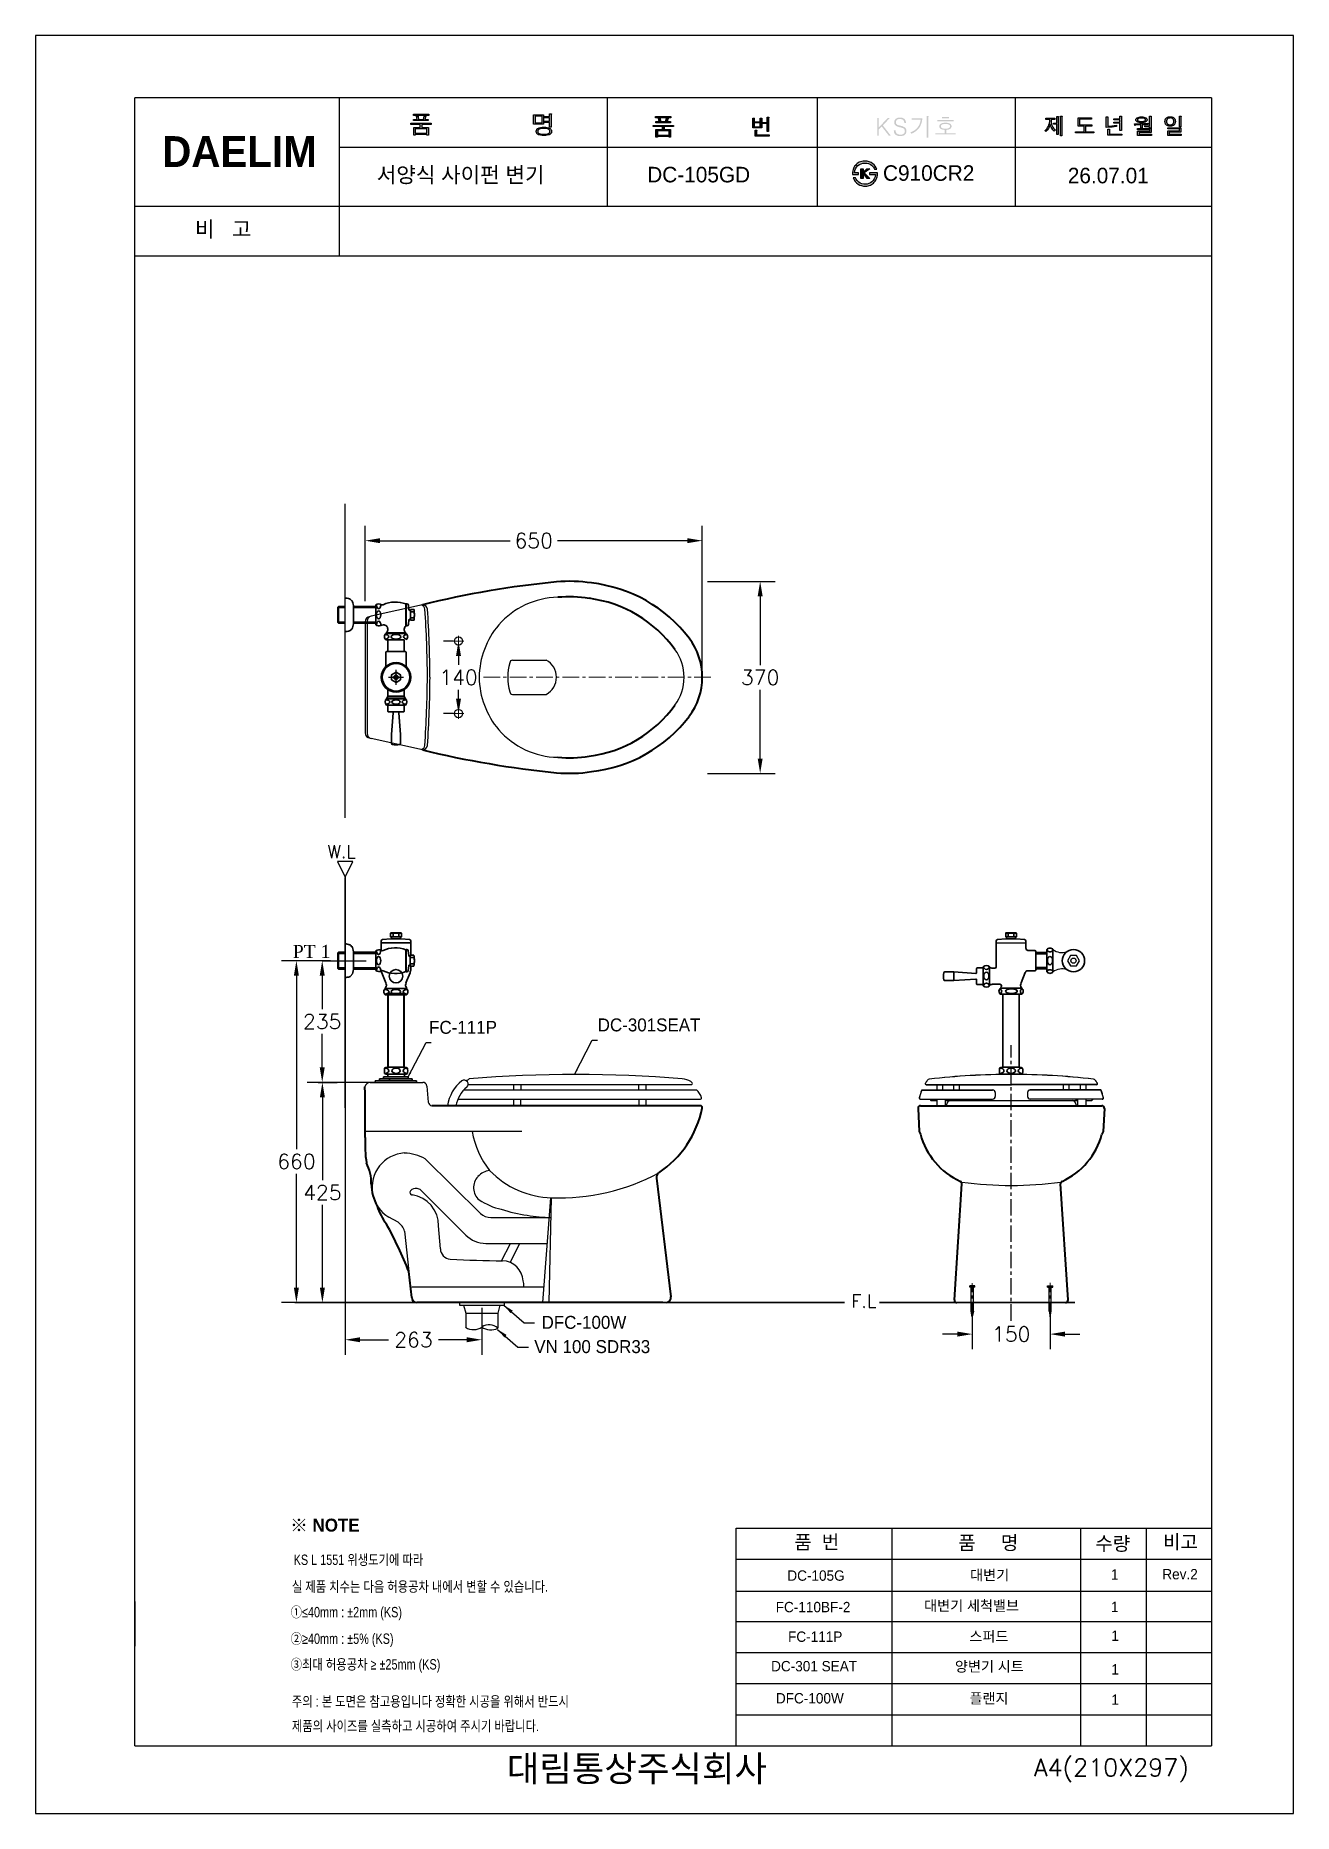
# Model space of a CAD drawing. Extents: x 69273 to 71698, y 58245 to 61676.
import ezdxf
from ezdxf.lldxf.tags import DXFTag

# ---------------------------------------------------------------- set-up
doc = ezdxf.new("R2010")
doc.units = 0
doc.header["$MEASUREMENT"] = 0
doc.linetypes.add('CENTER', pattern=[50.8, 31.75, -6.35, 6.35, -6.35])
doc.linetypes.add('HIDDEN', pattern=[9.525, 6.35, -3.175])
doc.layers.get('0').update_dxf_attribs({"linetype": 'CONTINUOUS'})
doc.layers.get('Defpoints').update_dxf_attribs({"linetype": 'CONTINUOUS'})
for name, color, linetype in [('001', 7, 'CONTINUOUS'), ('002', 7, 'CONTINUOUS'), ('2', 2, 'CONTINUOUS'), ('ASHADE', 7, 'CONTINUOUS'), ('D', 2, 'CONTINUOUS'), ('DEFAULT', 7, 'CONTINUOUS'), ('Dim', 4, 'CONTINUOUS'), ('HIDDEN', 3, 'HIDDEN'), ('LINE', 7, 'CONTINUOUS'), ('LINE @ 1 VP1', 7, 'CONTINUOUS'), ('LINE @ 1 VPModel', 7, 'CONTINUOUS'), ('MAIN', 7, 'CONTINUOUS'), ('YA', 7, 'CONTINUOUS')]:
    doc.layers.add(name, color=color, linetype=linetype)
for name, color, linetype, lineweight in [('AM_6', 2, 'CONTINUOUS', 30), ('CEN', 1, 'CENTER', 5), ('DWG', 7, 'CONTINUOUS', 25), ('OUTLINE', 11, 'CONTINUOUS', 40), ('Y', 202, 'CONTINUOUS', 35)]:
    doc.layers.add(name, color=color, linetype=linetype, lineweight=lineweight)
doc.styles.add('h', font='', dxfattribs={"height": 30})
doc.styles.add('MtXpl_', font='')
doc.styles.get("Standard").update_dxf_attribs({"font": 'txt.shx', "bigfont": 'ghs.shx'})
doc.styles.add('STYLE2', font='dutch.ttf', dxfattribs={"height": 25})
doc.styles.add('굴림', font='', dxfattribs={"height": 3.2})
doc.styles.add('스타일1', font='txt.shx', dxfattribs={"bigfont": 'ghs.shx'})
doc.styles.get('h').set_extended_font_data('Haansoft Batang')
doc.styles.get('MtXpl_').set_extended_font_data('Gulim', bold=True)
doc.styles.get('굴림').set_extended_font_data('Gulim')
tags = doc.linetypes.add('Amconstr', pattern=[9999, 9999, 0]).pattern_tags.tags
tags[6:7] = [DXFTag(74, 4), DXFTag(75, 0), DXFTag(340, '0'), DXFTag(46, 1.0), DXFTag(50, 0.0), DXFTag(44, 0.0), DXFTag(45, 0.0)]
tags[4:5] = [DXFTag(74, 4), DXFTag(75, 0), DXFTag(340, '0'), DXFTag(46, 1.0), DXFTag(50, 0.0), DXFTag(44, 0.0), DXFTag(45, 0.0)]
doc.dimstyles.new('SERIM', dxfattribs={"dimscale": 10, "dimtxt": 3, "dimasz": 2, "dimexe": 1, "dimexo": 1.5, "dimgap": 1, "dimtad": 1, "dimtoh": 1, "dimdec": 0, "dimdsep": 46, "dimtxsty": 'h', "dimcen": -0.3, "dimclrt": 2, "dimadec": 0, "dimazin": 0, "dimtfac": 1, "dimtdec": 0, "dimtmove": 1, "dimatfit": 3, "dimfxl": 0, "dimtolj": 1, "dimtzin": 0, "dimarcsym": 0})
doc.dimstyles.get("Standard").update_dxf_attribs({"dimtxt": 0.18, "dimasz": 0.18, "dimexe": 0.18, "dimexo": 0.0625, "dimgap": 0.09, "dimtad": 0, "dimtih": 1, "dimtoh": 1, "dimdec": 4, "dimzin": 0, "dimdsep": 46, "dimtxsty": 'Standard', "dimcen": 0.09, "dimadec": 0, "dimazin": 0, "dimtfac": 1, "dimtdec": 4, "dimtofl": 0, "dimtmove": 0, "dimatfit": 0, "dimfxl": 0, "dimtolj": 1, "dimtzin": 0, "dimarcsym": 0})

msp = doc.modelspace()

# ---------------------------------------------------------------- texts
at = {"color": 3, "style": '굴림', "width": 0.8}
for s, p in [('KS L 1551 위생도기에 따라', (69770.3, 58724.8)), ('실 제품 치수는 다음 허용공차 내에서 변할 수 있습니다.', (69766.9, 58673.1)), ('①≤40mm : ±2mm (KS)', (69764.6, 58623.8)), ('②≥40mm : ±5%%% (KS)', (69764.6, 58572.5)), ('③최대 허용공차 ≥ ±25mm (KS)', (69764.6, 58523))]:
    msp.add_text(s, height=20, dxfattribs=at).set_placement(p)
at = {"color": 1, "style": '굴림', "width": 0.8}
for s, p in [('주의 : 본 도면은 참고용입니다 정확한 시공을 위해서 반드시', (69766.9, 58451.5)), ('제품의 사이즈를 실측하고 시공하여 주시기 바랍니다.', (69766.9, 58404.1))]:
    msp.add_text(s, height=20, dxfattribs=at).set_placement(p)
at = {"layer": '2', "style": 'MtXpl_'}
msp.add_text('※ NOTE', height=25, dxfattribs=at).set_placement((69763.5, 58789.1))
at = {"layer": 'AM_6', "color": 0, "char_height": 25}
for s, insert, attachment_point, style in [('PT 1', (69841.1, 59908.6), 6, 'STYLE2'), ('{\\fGulim|b0|i0|c129|p50;FC-111P}', (70031.5, 59761.9), 4, 'h'), ('{\\fGulim|b0|i0|c129|p50;DC-301SEAT}', (70356.6, 59766.6), 4, 'h')]:
    msp.add_mtext(s, dxfattribs=dict(at, insert=insert, attachment_point=attachment_point, style=style))
at = {"layer": 'AM_6', "color": 0, "char_height": 25, "attachment_point": 4}
for s, insert in [('{\\fGulim|b0|i0|c129|p50;DFC-100W}', (70248.3, 59192.7)), ('{\\fGulim|b0|i0|c129|p50;VN 100 SDR33}', (70234.3, 59145.9))]:
    msp.add_mtext(s, dxfattribs=dict(at, insert=insert))
at = {"layer": 'Dim', "color": 0, "attachment_point": 1}
for s, insert, char_height, width, style in [('{\\fGulim|b0|i0|c129|p50;서양식} {\\fGulim|b0|i0|c129|p50;사이펀} {\\fGulim|b0|i0|c129|p50;변기}', (69930.6, 61421.9), 30, 440.819, 'h'), ('DC-105GD', (70452.1, 61422.4), 30, 639, 'h'), ('C910CR2', (70906.7, 61425.4), 30, 639, 'h'), ('26.07.01', (71263.1, 61420.6), 30, 639, 'h'), ('W.L', (69835.6, 60113.8), 25, 52.5, '스타일1'), ('F.L', (70845.5, 59246.3), 25, 52.5, '스타일1'), ('{\\fGulim|b0|i0|c129|p50;DC-105G}', (70722.3, 58714.3), 20, 132.31, '스타일1'), ('{\\fGulim|b0|i0|c129|p50; 대변기}', (71067.5, 58715.3), 20, 530.718, '스타일1'), ('{\\fGulim|b0|i0|c129|p50;FC-110BF-2}', (70699.9, 58653.5), 20, 132.31, '스타일1'), ('{\\fGulim|b0|i0|c129|p50;              대변기 세척밸브}', (70884.3, 58656.2), 20, 530.718, '스타일1'), ('{\\fGulim|b0|i0|c129|p50;FC-111P}', (70723.7, 58596.4), 20, 132.31, '스타일1'), ('{\\fGulim|b0|i0|c129|p50; 스퍼드}', (71066, 58597), 20, 530.718, '스타일1'), ('{\\fGulim|b0|i0|c129|p50;DC-301 SEAT}', (70691, 58539.5), 20, 239.458, '스타일1'), ('{\\fGulim|b0|i0|c129|p50;양변기 시트}', (71045.5, 58538.9), 20, 212, '스타일1'), ('{\\fGulim|b0|i0|c129|p50;DFC-100W}', (70700.3, 58477.6), 20, 147, '스타일1'), ('{\\fGulim|b0|i0|c129|p50; 플랜지}', (71066.2, 58477.4), 20, 530.718, '스타일1'), ('{\\fGulim|b0|i0|c129|p50;       대림통상주식회사\\P}', (70054, 58357), 50, 1090, '스타일1')]:
    msp.add_mtext(s, dxfattribs=dict(at, insert=insert, char_height=char_height, width=width, style=style))
for s, insert, char_height, style in [('{\\fGulim|b0|i0|c129|p50;비}   {\\fGulim|b0|i0|c129|p50;고}', (69580, 61317.3), 30, 'h'), ('{\\fGulim|b0|i0|c129|p50;품  번}', (70735.7, 58782.3), 26.746, '스타일1'), ('{\\fGulim|b0|i0|c129|p50;품     명}', (71051.9, 58780.9), 26.746, '스타일1'), ('{\\fGulim|b0|i0|c129|p50;수량}', (71316.2, 58779.4), 26.746, '스타일1'), ('{\\fGulim|b0|i0|c129|p50;비고}', (71446.8, 58782.7), 26.746, '스타일1'), ('{\\fGulim|b0|i0|c129|p50;1\\P}', (71346.2, 58716.3), 20, '스타일1'), ('{\\fGulim|b0|i0|c129|p50;Rev.2\\P}', (71445.4, 58717), 20, '스타일1'), ('{\\fGulim|b0|i0|c129|p50;1\\P}', (71346.2, 58653.7), 20, '스타일1'), ('{\\fGulim|b0|i0|c129|p50;1\\P}', (71347.1, 58598.3), 20, '스타일1'), ('{\\fGulim|b0|i0|c129|p50;1\\P}', (71347.2, 58533.4), 20, '스타일1'), ('{\\fGulim|b0|i0|c129|p50;1\\P}', (71347.2, 58474.9), 20, '스타일1')]:
    msp.add_mtext(s, dxfattribs=dict(at, insert=insert, char_height=char_height, style=style))
at = {"layer": 'YA', "color": 7}
msp.add_text('A4(210X297)', height=33.819, dxfattribs=at).set_placement((71198, 58317))
at = {"layer": 'YA', "color": 7, "insert": (69516.8, 61481.6), "char_height": 59.437, "width": 290.871, "attachment_point": 1, "style": 'h'}
msp.add_mtext('{\\fHYGraphic-Medium|b1|i0|c129|p18;DAELIM}', dxfattribs=at)

# ---------------------------------------------------------------- blocks, each defined once
blk = doc.blocks.new('*D4')
at = {"layer": 'Defpoints', "color": 0}
for p in [(69851.2, 59890.7), (69825.4, 59655.9), (69935.2, 59655.9)]:
    blk.add_point(p, dxfattribs=at)
at = {"layer": 'Dim', "color": 0, "lineweight": -2}
for p, q in [((69841.2, 59890.7), (69796.6, 59890.7)), ((69825.4, 59861.9), (69825.4, 59797.3)), ((69825.4, 59684.7), (69825.4, 59749.3)), ((69925.2, 59655.9), (69796.6, 59655.9))]:
    blk.add_line(p, q, dxfattribs=at)
at = {"layer": 'Dim', "color": 0}
for points in [[(69820.6, 59861.9), (69830.2, 59861.9), (69825.4, 59890.7)], [(69820.6, 59684.7), (69830.2, 59684.7), (69825.4, 59655.9)]]:
    blk.add_solid(points, dxfattribs=at)
at = {"layer": 'Dim', "color": 0, "insert": (69825.4, 59773.3), "char_height": 28.8, "attachment_point": 5}
blk.add_mtext('\\A1;235', dxfattribs=at)
blk = doc.blocks.new('*D5')
at = {"layer": 'Defpoints', "color": 0}
for p in [(69807.4, 59890.7), (69775.6, 59230.9), (69807.4, 59230.9)]:
    blk.add_point(p, dxfattribs=at)
at = {"layer": 'Dim', "color": 0, "lineweight": -2}
for p, q in [((69797.4, 59890.7), (69746.8, 59890.7)), ((69775.6, 59861.9), (69775.6, 59527.3)), ((69775.6, 59259.7), (69775.6, 59479.3)), ((69797.4, 59230.9), (69746.8, 59230.9))]:
    blk.add_line(p, q, dxfattribs=at)
at = {"layer": 'Dim', "color": 0}
for points in [[(69770.8, 59861.9), (69780.4, 59861.9), (69775.6, 59890.7)], [(69770.8, 59259.7), (69780.4, 59259.7), (69775.6, 59230.9)]]:
    blk.add_solid(points, dxfattribs=at)
at = {"layer": 'Dim', "color": 0, "insert": (69775.6, 59503.3), "char_height": 28.8, "attachment_point": 5}
blk.add_mtext('\\A1;660', dxfattribs=at)
blk = doc.blocks.new('*D6')
at = {"layer": 'Defpoints', "color": 0}
for p in [(71079, 59230.9), (71229, 59230.9), (71229, 59170.2)]:
    blk.add_point(p, dxfattribs=at)
at = {"layer": 'Dim', "color": 0, "lineweight": -2}
for p, q in [((71079, 59220.9), (71079, 59141.4)), ((71229, 59220.9), (71229, 59141.4)), ((71050.2, 59170.2), (71021.4, 59170.2)), ((71257.8, 59170.2), (71286.6, 59170.2))]:
    blk.add_line(p, q, dxfattribs=at)
at = {"layer": 'Dim', "color": 0}
for points in [[(71050.2, 59175), (71050.2, 59165.4), (71079, 59170.2)], [(71257.8, 59175), (71257.8, 59165.4), (71229, 59170.2)]]:
    blk.add_solid(points, dxfattribs=at)
at = {"layer": 'Dim', "color": 0, "insert": (71154, 59170.2), "char_height": 28.8, "attachment_point": 5}
blk.add_mtext('\\A1;150', dxfattribs=at)
blk = doc.blocks.new('*D7')
at = {"layer": 'Defpoints', "color": 0}
for p in [(70088.2, 60507.5), (70088.2, 60367.5), (70088.2, 60367.5)]:
    blk.add_point(p, dxfattribs=at)
at = {"layer": 'Dim', "color": 0, "lineweight": -2}
for p, q in [((70078.2, 60507.5), (70059.4, 60507.5)), ((70088.2, 60478.7), (70088.2, 60461.5)), ((70088.2, 60396.3), (70088.2, 60413.5)), ((70078.2, 60367.5), (70059.4, 60367.5))]:
    blk.add_line(p, q, dxfattribs=at)
at = {"layer": 'Dim', "color": 0}
for points in [[(70083.4, 60478.7), (70093, 60478.7), (70088.2, 60507.5)], [(70083.4, 60396.3), (70093, 60396.3), (70088.2, 60367.5)]]:
    blk.add_solid(points, dxfattribs=at)
at = {"layer": 'Dim', "color": 0, "insert": (70088.2, 60437.5), "char_height": 28.8, "attachment_point": 5}
blk.add_mtext('\\A1;140', dxfattribs=at)
blk = doc.blocks.new('*D8')
at = {"layer": 'Defpoints', "color": 0}
for p in [(69807.4, 59655.9), (69807.4, 59230.9), (69825.7, 59230.9)]:
    blk.add_point(p, dxfattribs=at)
at = {"layer": 'Dim', "color": 0, "lineweight": -2}
for p, q in [((69817.4, 59655.9), (69854.5, 59655.9)), ((69825.7, 59627.1), (69825.7, 59467.4)), ((69825.7, 59259.7), (69825.7, 59419.4)), ((69817.4, 59230.9), (69854.5, 59230.9))]:
    blk.add_line(p, q, dxfattribs=at)
at = {"layer": 'Dim', "color": 0}
for points in [[(69820.9, 59627.1), (69830.5, 59627.1), (69825.7, 59655.9)], [(69820.9, 59259.7), (69830.5, 59259.7), (69825.7, 59230.9)]]:
    blk.add_solid(points, dxfattribs=at)
at = {"layer": 'Dim', "color": 0, "insert": (69825.7, 59443.4), "char_height": 28.8, "attachment_point": 5}
blk.add_mtext('\\A1;425', dxfattribs=at)
blk = doc.blocks.new('*D9')
at = {"layer": 'Defpoints', "color": 0}
for p in [(70558.2, 60622.5), (70669.9, 60622.5), (70558.2, 60252)]:
    blk.add_point(p, dxfattribs=at)
at = {"layer": 'Dim', "color": 0, "lineweight": -2}
for p, q in [((70568.2, 60622.5), (70698.7, 60622.5)), ((70669.9, 60593.7), (70669.9, 60461.2)), ((70669.9, 60280.8), (70669.9, 60413.2)), ((70568.2, 60252), (70698.7, 60252))]:
    blk.add_line(p, q, dxfattribs=at)
at = {"layer": 'Dim', "color": 0}
for points in [[(70665.1, 60593.7), (70674.7, 60593.7), (70669.9, 60622.5)], [(70665.1, 60280.8), (70674.7, 60280.8), (70669.9, 60252)]]:
    blk.add_solid(points, dxfattribs=at)
at = {"layer": 'Dim', "color": 0, "insert": (70669.9, 60437.2), "char_height": 28.8, "attachment_point": 5}
blk.add_mtext('\\A1;370', dxfattribs=at)
blk = doc.blocks.new('*D10')
at = {"layer": 'Defpoints', "color": 0}
for p in [(70558.2, 60701.1), (69908.2, 60574.2), (70558.2, 60437.5)]:
    blk.add_point(p, dxfattribs=at)
at = {"layer": 'Dim', "color": 0, "lineweight": -2}
for p, q in [((69908.2, 60584.2), (69908.2, 60729.9)), ((70558.2, 60447.5), (70558.2, 60729.9)), ((69937, 60701.1), (70187.6, 60701.1)), ((70529.4, 60701.1), (70278.8, 60701.1))]:
    blk.add_line(p, q, dxfattribs=at)
at = {"layer": 'Dim', "color": 0}
for points in [[(69937, 60705.9), (69937, 60696.3), (69908.2, 60701.1)], [(70529.4, 60705.9), (70529.4, 60696.3), (70558.2, 60701.1)]]:
    blk.add_solid(points, dxfattribs=at)
at = {"layer": 'Dim', "color": 0, "insert": (70233.2, 60701.1), "char_height": 28.8, "attachment_point": 5}
blk.add_mtext('\\A1;650', dxfattribs=at)
blk = doc.blocks.new('*D11')
at = {"layer": 'Defpoints', "color": 0}
for p in [(69869.6, 59230.9), (70133, 59230.9), (70133, 59159.3)]:
    blk.add_point(p, dxfattribs=at)
at = {"layer": 'Dim', "color": 0, "lineweight": -2}
for p, q in [((69869.6, 59220.9), (69869.6, 59130.5)), ((70133, 59220.9), (70133, 59130.5)), ((69898.4, 59159.3), (69953.3, 59159.3)), ((70104.2, 59159.3), (70049.3, 59159.3))]:
    blk.add_line(p, q, dxfattribs=at)
at = {"layer": 'Dim', "color": 0}
for points in [[(69898.4, 59164.1), (69898.4, 59154.5), (69869.6, 59159.3)], [(70104.2, 59164.1), (70104.2, 59154.5), (70133, 59159.3)]]:
    blk.add_solid(points, dxfattribs=at)
at = {"layer": 'Dim', "color": 0, "insert": (70001.3, 59159.3), "char_height": 28.8, "attachment_point": 5}
blk.add_mtext('\\A1;263', dxfattribs=at)
blk = doc.blocks.new('*U32')
at = {"layer": 'LINE @ 1 VP1', "linetype": 'Amconstr'}
h = blk.add_hatch(color=256, dxfattribs=at)
h.dxf.hatch_style = 1
h.paths.add_polyline_path([(70475.4, 61509.8), (70468.9, 61509.8), (70468.9, 61507.4), (70497.2, 61507.4), (70497.2, 61509.8), (70490.5, 61509.8), (70491.8, 61514.2), (70491.8, 61514.6), (70492.5, 61515.3), (70492.5, 61515.4), (70492.5, 61515.4), (70492.6, 61515.5), (70492.6, 61515.5), (70492.6, 61515.5), (70492.6, 61515.6), (70492.6, 61515.6), (70492.6, 61515.6), (70492.5, 61515.6), (70492.5, 61515.6), (70492.5, 61515.6), (70492.4, 61515.7), (70492.2, 61515.7), (70491.5, 61515.9), (70489.1, 61516.3), (70487.6, 61509.8), (70478.4, 61509.8), (70477.2, 61514.7), (70477.4, 61515.2), (70477.5, 61515.5), (70477.5, 61515.6), (70477.6, 61515.7), (70477.6, 61515.7), (70477.6, 61515.7), (70477.6, 61515.8), (70477.6, 61515.8), (70477.6, 61515.8), (70477.5, 61515.8), (70477.5, 61515.9), (70477.5, 61515.9), (70477.5, 61515.9), (70477.4, 61515.9), (70477.3, 61515.9), (70477.1, 61516), (70476.2, 61516), (70474, 61516)])
h.paths.add_polyline_path([(70463.5, 61502.4), (70463.5, 61499.9), (70481.5, 61499.9), (70481.5, 61494.4), (70468.9, 61494.4), (70468.9, 61479.7), (70472, 61479.7), (70472, 61480.9), (70494.1, 61480.9), (70494.1, 61479.7), (70497.2, 61479.7), (70497.2, 61494.4), (70484.6, 61494.4), (70484.6, 61499.9), (70502.5, 61499.9), (70502.5, 61502.4)])
h.paths.add_polyline_path([(70494.1, 61491.8), (70494.1, 61483.5), (70472, 61483.5), (70472, 61491.8)], flags=16)
at = {"layer": 'LINE @ 1 VPModel', "linetype": 'Amconstr'}
h = blk.add_hatch(color=256, dxfattribs=at)
h.dxf.hatch_style = 1
h.paths.add_polyline_path([(70475.4, 61509.8), (70468.9, 61509.8), (70468.9, 61507.4), (70497.2, 61507.4), (70497.2, 61509.8), (70490.5, 61509.8), (70491.8, 61514.2), (70491.8, 61514.6), (70492.5, 61515.3), (70492.5, 61515.4), (70492.5, 61515.4), (70492.6, 61515.5), (70492.6, 61515.5), (70492.6, 61515.5), (70492.6, 61515.6), (70492.6, 61515.6), (70492.6, 61515.6), (70492.5, 61515.6), (70492.5, 61515.6), (70492.5, 61515.6), (70492.4, 61515.7), (70492.2, 61515.7), (70491.5, 61515.9), (70489.1, 61516.3), (70487.6, 61509.8), (70478.4, 61509.8), (70477.2, 61514.7), (70477.4, 61515.2), (70477.5, 61515.5), (70477.5, 61515.6), (70477.6, 61515.7), (70477.6, 61515.7), (70477.6, 61515.7), (70477.6, 61515.8), (70477.6, 61515.8), (70477.6, 61515.8), (70477.5, 61515.8), (70477.5, 61515.9), (70477.5, 61515.9), (70477.5, 61515.9), (70477.4, 61515.9), (70477.3, 61515.9), (70477.1, 61516), (70476.2, 61516), (70474, 61516)])
h.paths.add_polyline_path([(70463.5, 61502.4), (70463.5, 61499.9), (70481.5, 61499.9), (70481.5, 61494.4), (70468.9, 61494.4), (70468.9, 61479.7), (70472, 61479.7), (70472, 61480.9), (70494.1, 61480.9), (70494.1, 61479.7), (70497.2, 61479.7), (70497.2, 61494.4), (70484.6, 61494.4), (70484.6, 61499.9), (70502.5, 61499.9), (70502.5, 61502.4)])
h.paths.add_polyline_path([(70494.1, 61491.8), (70494.1, 61483.5), (70472, 61483.5), (70472, 61491.8)], flags=16)
blk = doc.blocks.new('*U33')
at = {"layer": 'LINE @ 1 VP1', "linetype": 'Amconstr'}
h = blk.add_hatch(color=256, dxfattribs=at)
h.dxf.hatch_style = 1
h.paths.add_polyline_path([(70497.8, 61519.6), (70468.2, 61519.6), (70468.2, 61517.2), (70497.8, 61517.2)])
at = {"layer": 'LINE @ 1 VPModel', "linetype": 'Amconstr'}
h = blk.add_hatch(color=256, dxfattribs=at)
h.dxf.hatch_style = 1
h.paths.add_polyline_path([(70497.8, 61519.6), (70468.2, 61519.6), (70468.2, 61517.2), (70497.8, 61517.2)])
blk = doc.blocks.new('*U34')
at = {"layer": 'LINE @ 1 VP1', "linetype": 'Amconstr'}
h = blk.add_hatch(color=256, dxfattribs=at)
h.dxf.hatch_style = 1
h.paths.add_polyline_path([(70673.1, 61514.5), (70673.1, 61514.9), (70673.3, 61515.3), (70673.4, 61515.4), (70673.4, 61515.5), (70673.4, 61515.6), (70673.4, 61515.7), (70673.4, 61515.7), (70673.4, 61515.7), (70673.4, 61515.7), (70673.4, 61515.8), (70673.4, 61515.8), (70673.3, 61515.8), (70673.3, 61515.8), (70673.3, 61515.9), (70673.2, 61515.9), (70673.1, 61515.9), (70672.9, 61516), (70672.1, 61516), (70670.2, 61516), (70670.2, 61509.4), (70658.3, 61509.4), (70658.3, 61514.8), (70658.4, 61515.1), (70658.6, 61515.4), (70658.7, 61515.6), (70658.7, 61515.6), (70658.7, 61515.7), (70658.7, 61515.7), (70658.8, 61515.8), (70658.8, 61515.8), (70658.8, 61515.8), (70658.7, 61515.8), (70658.7, 61515.9), (70658.7, 61515.9), (70658.7, 61515.9), (70658.7, 61515.9), (70658.7, 61515.9), (70658.7, 61515.9), (70658.6, 61515.9), (70658.4, 61516), (70657.7, 61516), (70655.6, 61516), (70655.6, 61497.6), (70673.1, 61497.6), (70673.1, 61505.7), (70683.4, 61505.7), (70683.4, 61490.6), (70686.2, 61490.6), (70686.2, 61516.8), (70686.3, 61517.2), (70686.4, 61517.5), (70686.5, 61517.7), (70686.6, 61517.9), (70686.6, 61517.9), (70686.6, 61518), (70686.6, 61518), (70686.6, 61518), (70686.6, 61518.1), (70686.6, 61518.1), (70686.5, 61518.1), (70686.5, 61518.1), (70686.5, 61518.2), (70686.5, 61518.2), (70686.4, 61518.2), (70686.3, 61518.2), (70686.1, 61518.3), (70685.7, 61518.3), (70683.4, 61518.3), (70683.4, 61508), (70673.1, 61508)])
h.paths.add_polyline_path([(70670.2, 61507.1), (70670.2, 61499.8), (70658.3, 61499.8), (70658.3, 61507.1)], flags=16)
h.paths.add_polyline_path([(70663.4, 61493), (70663.3, 61492.8), (70663.1, 61492.5), (70663.1, 61492.2), (70663.1, 61483.9), (70687.1, 61483.9), (70687.1, 61481.6), (70660.3, 61481.6), (70660.3, 61493.4), (70662.4, 61493.4), (70663.1, 61493.4), (70663.2, 61493.3), (70663.4, 61493.3), (70663.4, 61493.2), (70663.4, 61493.1)])
at = {"layer": 'LINE @ 1 VPModel', "linetype": 'Amconstr'}
h = blk.add_hatch(color=256, dxfattribs=at)
h.dxf.hatch_style = 1
h.paths.add_polyline_path([(70673.1, 61514.5), (70673.1, 61514.9), (70673.3, 61515.3), (70673.4, 61515.4), (70673.4, 61515.5), (70673.4, 61515.6), (70673.4, 61515.7), (70673.4, 61515.7), (70673.4, 61515.7), (70673.4, 61515.7), (70673.4, 61515.8), (70673.4, 61515.8), (70673.3, 61515.8), (70673.3, 61515.8), (70673.3, 61515.9), (70673.2, 61515.9), (70673.1, 61515.9), (70672.9, 61516), (70672.1, 61516), (70670.2, 61516), (70670.2, 61509.4), (70658.3, 61509.4), (70658.3, 61514.8), (70658.4, 61515.1), (70658.6, 61515.4), (70658.7, 61515.6), (70658.7, 61515.6), (70658.7, 61515.7), (70658.7, 61515.7), (70658.8, 61515.8), (70658.8, 61515.8), (70658.8, 61515.8), (70658.7, 61515.8), (70658.7, 61515.9), (70658.7, 61515.9), (70658.7, 61515.9), (70658.7, 61515.9), (70658.7, 61515.9), (70658.7, 61515.9), (70658.6, 61515.9), (70658.4, 61516), (70657.7, 61516), (70655.6, 61516), (70655.6, 61497.6), (70673.1, 61497.6), (70673.1, 61505.7), (70683.4, 61505.7), (70683.4, 61490.6), (70686.2, 61490.6), (70686.2, 61516.8), (70686.3, 61517.2), (70686.4, 61517.5), (70686.5, 61517.7), (70686.6, 61517.9), (70686.6, 61517.9), (70686.6, 61518), (70686.6, 61518), (70686.6, 61518), (70686.6, 61518.1), (70686.6, 61518.1), (70686.5, 61518.1), (70686.5, 61518.1), (70686.5, 61518.2), (70686.5, 61518.2), (70686.4, 61518.2), (70686.3, 61518.2), (70686.1, 61518.3), (70685.7, 61518.3), (70683.4, 61518.3), (70683.4, 61508), (70673.1, 61508)])
h.paths.add_polyline_path([(70670.2, 61507.1), (70670.2, 61499.8), (70658.3, 61499.8), (70658.3, 61507.1)], flags=16)
h.paths.add_polyline_path([(70663.4, 61493), (70663.3, 61492.8), (70663.1, 61492.5), (70663.1, 61492.2), (70663.1, 61483.9), (70687.1, 61483.9), (70687.1, 61481.6), (70660.3, 61481.6), (70660.3, 61493.4), (70662.4, 61493.4), (70663.1, 61493.4), (70663.2, 61493.3), (70663.4, 61493.3), (70663.4, 61493.2), (70663.4, 61493.1)])
blk = doc.blocks.new('*U35')
at = {"layer": 'LINE @ 1 VP1', "linetype": 'Amconstr'}
h = blk.add_hatch(color=256, dxfattribs=at)
h.dxf.hatch_style = 1
h.paths.add_polyline_path([(70906.3, 61502.5), (70920.1, 61516.6), (70916.1, 61516.6), (70898.6, 61498.6), (70898.6, 61516.6), (70895.5, 61516.6), (70895.5, 61482.7), (70898.6, 61482.7), (70898.6, 61494.6), (70904.2, 61500.4), (70917.9, 61482.7), (70921.7, 61482.7)])
h.paths.add_polyline_path([(70932.7, 61504.9), (70932.4, 61505.3), (70932.2, 61505.7), (70932, 61506.2), (70931.9, 61506.7), (70931.8, 61507.2), (70931.7, 61508.3), (70931.7, 61509.1), (70931.8, 61509.8), (70931.9, 61510.4), (70932.2, 61511), (70932.4, 61511.6), (70932.8, 61512.1), (70933.2, 61512.6), (70933.7, 61513.1), (70934.2, 61513.4), (70934.8, 61513.8), (70935.4, 61514.1), (70936.1, 61514.3), (70937.7, 61514.6), (70939.5, 61514.7), (70941.3, 61514.6), (70942.9, 61514.2), (70943.7, 61514), (70944.4, 61513.6), (70945, 61513.2), (70945.6, 61512.8), (70946.1, 61512.3), (70946.5, 61511.7), (70946.9, 61511.1), (70947.2, 61510.4), (70947.5, 61509.7), (70947.6, 61508.9), (70947.8, 61507.2), (70951.1, 61507.2), (70950.8, 61509.5), (70950.6, 61510.6), (70950.2, 61511.5), (70949.8, 61512.4), (70949.3, 61513.3), (70948.7, 61514.1), (70948, 61514.8), (70947.2, 61515.4), (70946.3, 61516), (70945.4, 61516.4), (70944.4, 61516.8), (70942.2, 61517.3), (70939.6, 61517.5), (70937.1, 61517.3), (70934.9, 61516.9), (70933.9, 61516.5), (70933, 61516.1), (70932.1, 61515.6), (70931.3, 61515), (70930.7, 61514.3), (70930.1, 61513.6), (70929.5, 61512.9), (70929.1, 61512.1), (70928.8, 61511.2), (70928.6, 61510.3), (70928.4, 61509.4), (70928.4, 61508.4), (70928.5, 61506.5), (70928.7, 61505.7), (70929, 61504.9), (70929.3, 61504.2), (70929.7, 61503.5), (70930.2, 61502.9), (70930.7, 61502.3), (70931.3, 61501.9), (70931.9, 61501.4), (70933.5, 61500.6), (70937.7, 61499.1), (70940.9, 61498.4), (70944.6, 61497.2), (70946, 61496.6), (70946.5, 61496.2), (70947, 61495.9), (70947.4, 61495.5), (70947.8, 61495), (70948.1, 61494.5), (70948.4, 61493.9), (70948.6, 61493.3), (70948.7, 61492.6), (70948.9, 61491.2), (70948.8, 61490.4), (70948.7, 61489.7), (70948.5, 61489), (70948.3, 61488.4), (70948, 61487.8), (70947.6, 61487.3), (70947.1, 61486.8), (70946.6, 61486.3), (70946, 61485.9), (70945.4, 61485.5), (70944.7, 61485.2), (70943.9, 61484.9), (70942.3, 61484.6), (70940.4, 61484.5), (70938.2, 61484.6), (70936.3, 61485), (70935.5, 61485.3), (70934.7, 61485.7), (70934, 61486.2), (70933.3, 61486.7), (70932.7, 61487.3), (70932.2, 61487.9), (70931.8, 61488.6), (70931.5, 61489.4), (70931.2, 61490.2), (70931, 61491), (70930.9, 61492.9), (70927.6, 61492.9), (70927.6, 61492.7), (70927.8, 61490.2), (70928.1, 61489.1), (70928.4, 61488), (70928.9, 61487), (70929.5, 61486.1), (70930.1, 61485.3), (70930.9, 61484.5), (70931.7, 61483.9), (70932.7, 61483.3), (70933.7, 61482.8), (70934.9, 61482.4), (70937.4, 61481.9), (70940.4, 61481.7), (70942.9, 61481.9), (70945.2, 61482.4), (70946.2, 61482.7), (70947.2, 61483.2), (70948, 61483.8), (70948.9, 61484.4), (70949.6, 61485.1), (70950.2, 61485.8), (70950.8, 61486.6), (70951.2, 61487.5), (70951.5, 61488.4), (70951.8, 61489.4), (70951.9, 61490.4), (70952, 61491.5), (70951.8, 61493.4), (70951.6, 61494.3), (70951.3, 61495.2), (70951, 61495.9), (70950.5, 61496.6), (70950, 61497.3), (70949.4, 61497.9), (70948.8, 61498.5), (70948, 61499), (70946.2, 61499.9), (70944, 61500.8), (70941.4, 61501.5), (70937.4, 61502.5), (70935.9, 61502.9), (70934.7, 61503.4), (70933.8, 61503.9), (70933.4, 61504.2), (70933, 61504.6)])
h.paths.add_polyline_path([(70981.9, 61510.4), (70982.8, 61516.1), (70962.1, 61516.1), (70962.1, 61513.5), (70979.4, 61513.5), (70978.7, 61509.1), (70977.3, 61505), (70975.4, 61501.2), (70972.9, 61497.7), (70970.2, 61494.9), (70967, 61492.5), (70963.5, 61490.5), (70959.5, 61488.9), (70961.7, 61486.3), (70966, 61488.4), (70969.8, 61490.9), (70973.1, 61493.7), (70975.9, 61496.7), (70978.5, 61500.7), (70980.5, 61505.3)])
h.paths.add_polyline_path([(70994.4, 61518.6), (70994.5, 61519.1), (70994.7, 61519.5), (70994.8, 61519.7), (70994.8, 61519.8), (70994.9, 61519.9), (70994.9, 61520), (70994.9, 61520), (70994.9, 61520), (70994.9, 61520), (70994.9, 61520.1), (70994.9, 61520.1), (70994.8, 61520.1), (70994.8, 61520.1), (70994.8, 61520.1), (70994.8, 61520.1), (70994.8, 61520.1), (70994.7, 61520.2), (70994.4, 61520.2), (70993.4, 61520.3), (70991.2, 61520.3), (70991.2, 61478.9), (70994.4, 61478.9)])
h.paths.add_polyline_path([(71033.8, 61518.5), (71020.4, 61518.5), (71020.4, 61516.1), (71033.8, 61516.1)])
h.paths.add_polyline_path([(71042.8, 61512.6), (71011.5, 61512.6), (71011.5, 61510.1), (71042.8, 61510.1)])
h.paths.add_polyline_path([(71036.1, 61505.5), (71035.3, 61506), (71034.3, 61506.4), (71032.3, 61507), (71029.9, 61507.4), (71027.1, 61507.5), (71024.4, 61507.4), (71022, 61507), (71019.9, 61506.4), (71019, 61506), (71018.1, 61505.5), (71017.5, 61505), (71016.9, 61504.5), (71016.4, 61503.9), (71016, 61503.3), (71015.7, 61502.7), (71015.5, 61502), (71015.4, 61501.3), (71015.3, 61500.5), (71015.3, 61499.9), (71015.5, 61499.2), (71015.7, 61498.6), (71015.9, 61498), (71016.3, 61497.4), (71016.7, 61496.9), (71017.2, 61496.4), (71017.7, 61496), (71018.5, 61495.5), (71019.3, 61495.1), (71021.1, 61494.4), (71023.2, 61494), (71025.6, 61493.7), (71025.6, 61487.3), (71007.6, 61487.3), (71007.6, 61484.8), (71046.6, 61484.8), (71046.6, 61487.3), (71028.7, 61487.3), (71028.7, 61493.7), (71031.1, 61494), (71033.2, 61494.4), (71035, 61495.1), (71035.8, 61495.5), (71036.5, 61496), (71037.1, 61496.4), (71037.6, 61496.9), (71038, 61497.4), (71038.3, 61498), (71038.6, 61498.6), (71038.8, 61499.2), (71038.9, 61499.9), (71039, 61500.5), (71038.9, 61501.3), (71038.8, 61502), (71038.6, 61502.7), (71038.2, 61503.3), (71037.8, 61503.9), (71037.4, 61504.5), (71036.8, 61505)])
h.paths.add_polyline_path([(71023.2, 61504.8), (71025, 61505.1), (71027.1, 61505.1), (71029.2, 61505.1), (71031, 61504.8), (71032.6, 61504.5), (71033.2, 61504.2), (71033.8, 61503.9), (71034.3, 61503.6), (71034.8, 61503.3), (71035.2, 61502.9), (71035.5, 61502.5), (71035.7, 61502.1), (71035.9, 61501.6), (71036, 61501.1), (71036, 61500.6), (71036, 61500.1), (71035.9, 61499.6), (71035.7, 61499.1), (71035.5, 61498.7), (71035.2, 61498.3), (71034.8, 61497.9), (71034.3, 61497.6), (71033.8, 61497.2), (71033.2, 61496.9), (71032.6, 61496.7), (71031, 61496.3), (71029.2, 61496.1), (71027.1, 61496), (71025, 61496.1), (71023.2, 61496.3), (71021.6, 61496.7), (71021, 61496.9), (71020.4, 61497.2), (71019.9, 61497.6), (71019.4, 61497.9), (71019.1, 61498.3), (71018.8, 61498.7), (71018.6, 61499.1), (71018.4, 61499.6), (71018.3, 61500.1), (71018.3, 61500.6), (71018.3, 61501.1), (71018.4, 61501.6), (71018.6, 61502.1), (71018.8, 61502.5), (71019.1, 61502.9), (71019.4, 61503.3), (71019.9, 61503.6), (71020.4, 61503.9), (71021, 61504.2), (71021.6, 61504.5)], flags=16)
h.paths.add_polyline_path([(71237.8, 61516.2), (71220.6, 61516.2), (71220.6, 61513.9), (71228.4, 61513.9), (71228.2, 61510.3), (71227.6, 61506.9), (71226.8, 61503.7), (71225.6, 61500.7), (71224.1, 61498.1), (71222.5, 61495.9), (71220.7, 61494.1), (71218.7, 61492.6), (71220.6, 61490.4), (71223.5, 61493.3), (71226, 61496.5), (71228, 61500.1), (71229.4, 61503.8), (71229.7, 61502.2), (71230.3, 61500.5), (71231.1, 61498.8), (71232.2, 61497), (71234.5, 61494.1), (71237.1, 61491.5), (71239.2, 61493.7), (71237.2, 61495.1), (71235.5, 61496.8), (71234, 61498.9), (71232.8, 61501.3), (71231.7, 61504.2), (71231.1, 61507.3), (71230.9, 61510.5), (71231.2, 61513.9), (71237.8, 61513.9)])
h.paths.add_polyline_path([(71244.7, 61517.9), (71244.7, 61518.3), (71244.9, 61518.6), (71245, 61518.8), (71245, 61519), (71245, 61519), (71245, 61519.1), (71245, 61519.1), (71245, 61519.1), (71245, 61519.1), (71245, 61519.1), (71245, 61519.1), (71245, 61519.2), (71244.9, 61519.2), (71244.8, 61519.2), (71244.6, 61519.3), (71243.8, 61519.3), (71241.8, 61519.3), (71241.8, 61506.8), (71235.4, 61506.8), (71235.4, 61504.6), (71241.8, 61504.6), (71241.8, 61484.5), (71244.7, 61484.5)])
h.paths.add_polyline_path([(71251.8, 61518.7), (71251.8, 61519), (71252, 61519.3), (71252.1, 61519.5), (71252.1, 61519.6), (71252.1, 61519.7), (71252.1, 61519.7), (71252.1, 61519.8), (71252.1, 61519.8), (71252.1, 61519.8), (71252.1, 61519.8), (71252.1, 61519.8), (71252.1, 61519.9), (71252.1, 61519.9), (71252.1, 61519.9), (71252, 61519.9), (71251.9, 61519.9), (71251.8, 61520), (71251.6, 61520), (71251.2, 61520), (71249, 61520), (71249, 61482.4), (71251.8, 61482.4)])
h.paths.add_polyline_path([(71308.8, 61517), (71283.1, 61517), (71283.1, 61500.9), (71294.5, 61500.9), (71294.5, 61490), (71278.2, 61490), (71278.2, 61487.7), (71313.6, 61487.7), (71313.6, 61490), (71297.3, 61490), (71297.3, 61500.9), (71309.3, 61500.9), (71309.3, 61503.2), (71285.9, 61503.2), (71285.9, 61514.6), (71308.8, 61514.6)])
h.paths.add_polyline_path([(71340, 61517.3), (71340.1, 61517.8), (71340.2, 61518.3), (71340.3, 61518.5), (71340.3, 61518.6), (71340.3, 61518.7), (71340.3, 61518.7), (71340.3, 61518.8), (71340.3, 61518.8), (71340.3, 61518.8), (71340.3, 61518.9), (71340.3, 61518.9), (71340.3, 61518.9), (71340.2, 61518.9), (71340.2, 61518.9), (71340.1, 61519), (71340, 61519), (71339.8, 61519), (71338.9, 61519.1), (71337.1, 61519.1), (71337.1, 61498.5), (71348.7, 61499), (71357.2, 61500.4), (71356.8, 61502.8), (71348.2, 61501.3), (71340, 61500.9)])
h.paths.add_polyline_path([(71366.5, 61518.7), (71366.5, 61519.1), (71366.6, 61519.4), (71366.7, 61519.5), (71366.8, 61519.7), (71366.8, 61519.7), (71366.8, 61519.7), (71366.8, 61519.8), (71366.8, 61519.8), (71366.8, 61519.8), (71366.8, 61519.8), (71366.8, 61519.8), (71366.7, 61519.9), (71366.7, 61519.9), (71366.7, 61519.9), (71366.7, 61519.9), (71366.6, 61519.9), (71366.5, 61520), (71366.2, 61520), (71365.9, 61520), (71363.6, 61520), (71363.6, 61515.3), (71351.7, 61515.3), (71351.7, 61512.9), (71363.6, 61512.9), (71363.6, 61508.9), (71351.7, 61508.9), (71351.7, 61506.5), (71363.6, 61506.5), (71363.6, 61492.3), (71366.5, 61492.3)])
h.paths.add_polyline_path([(71343.3, 61493.9), (71343.4, 61494.2), (71343.5, 61494.5), (71343.6, 61494.7), (71343.6, 61494.8), (71343.6, 61494.9), (71343.6, 61494.9), (71343.6, 61494.9), (71343.6, 61495), (71343.6, 61495), (71343.6, 61495), (71343.6, 61495), (71343.6, 61495), (71343.6, 61495), (71343.5, 61495.1), (71343.4, 61495.1), (71343.3, 61495.1), (71342.6, 61495.2), (71340.5, 61495.2), (71340.5, 61483.3), (71367.3, 61483.3), (71367.3, 61485.6), (71343.3, 61485.6)])
h.paths.add_polyline_path([(71415.3, 61510.9), (71415.6, 61511.4), (71415.8, 61512), (71415.9, 61512.5), (71415.9, 61513.1), (71415.9, 61513.7), (71415.8, 61514.3), (71415.6, 61514.8), (71415.3, 61515.3), (71414.9, 61515.8), (71414.4, 61516.3), (71413.9, 61516.7), (71413.2, 61517.1), (71411.6, 61517.8), (71409.8, 61518.3), (71407.6, 61518.7), (71405.2, 61518.8), (71402.7, 61518.7), (71400.6, 61518.3), (71398.7, 61517.8), (71397.1, 61517.1), (71396.5, 61516.7), (71395.9, 61516.3), (71395.5, 61515.8), (71395.1, 61515.3), (71394.8, 61514.8), (71394.6, 61514.3), (71394.5, 61513.7), (71394.4, 61513.1), (71394.5, 61512.5), (71394.6, 61512), (71394.8, 61511.4), (71395.1, 61510.9), (71395.5, 61510.5), (71395.9, 61510), (71396.5, 61509.6), (71397.1, 61509.2), (71397.9, 61508.8), (71398.7, 61508.4), (71400.6, 61507.9), (71402.7, 61507.6), (71405.2, 61507.5), (71407.6, 61507.6), (71409.8, 61507.9), (71411.6, 61508.4), (71412.5, 61508.8), (71413.2, 61509.2), (71413.9, 61509.6), (71414.4, 61510), (71414.9, 61510.5)])
h.paths.add_polyline_path([(71412, 61511.1), (71411.6, 61510.9), (71411.1, 61510.6), (71409.9, 61510.2), (71408.6, 61509.9), (71405.2, 61509.6), (71401.8, 61509.9), (71400.4, 61510.2), (71399.2, 61510.6), (71398.8, 61510.9), (71398.4, 61511.1), (71398, 61511.4), (71397.8, 61511.7), (71397.6, 61512), (71397.4, 61512.4), (71397.3, 61512.5), (71397.3, 61512.7), (71397.3, 61513.1), (71397.3, 61513.5), (71397.4, 61513.8), (71397.6, 61514.2), (71397.8, 61514.5), (71398, 61514.8), (71398.4, 61515.1), (71398.8, 61515.3), (71399.2, 61515.6), (71400.4, 61516), (71401.8, 61516.3), (71405.2, 61516.6), (71408.5, 61516.3), (71409.9, 61516), (71411.1, 61515.6), (71411.6, 61515.3), (71412, 61515.1), (71412.3, 61514.8), (71412.6, 61514.5), (71412.8, 61514.2), (71413, 61513.8), (71413, 61513.7), (71413.1, 61513.5), (71413.1, 61513.1), (71413.1, 61512.7), (71413, 61512.5), (71413, 61512.4), (71412.9, 61512.2), (71412.8, 61512), (71412.6, 61511.7), (71412.3, 61511.4)], flags=16)
h.paths.add_polyline_path([(71417.5, 61504.2), (71417.2, 61506.4), (71402.3, 61505.3), (71391.7, 61505.2), (71392.1, 61503.1), (71392.2, 61502.7), (71392.2, 61502.4), (71392.3, 61502.3), (71392.3, 61502.2), (71392.4, 61502.2), (71392.4, 61502.2), (71392.4, 61502.2), (71392.4, 61502.2), (71392.4, 61502.2), (71392.4, 61502.2), (71392.5, 61502.1), (71392.5, 61502.1), (71392.5, 61502.2), (71392.5, 61502.2), (71392.6, 61502.2), (71392.6, 61502.2), (71392.7, 61502.3), (71392.9, 61502.4), (71393.2, 61502.7), (71393.6, 61502.8), (71403.8, 61503.2), (71403.8, 61497.3), (71406.6, 61497.3), (71406.6, 61503.2), (71412.1, 61503.7)])
at = {"layer": 'LINE @ 1 VPModel', "linetype": 'Amconstr'}
h = blk.add_hatch(color=256, dxfattribs=at)
h.dxf.hatch_style = 1
h.paths.add_polyline_path([(70906.3, 61502.5), (70920.1, 61516.6), (70916.1, 61516.6), (70898.6, 61498.6), (70898.6, 61516.6), (70895.5, 61516.6), (70895.5, 61482.7), (70898.6, 61482.7), (70898.6, 61494.6), (70904.2, 61500.4), (70917.9, 61482.7), (70921.7, 61482.7)])
h.paths.add_polyline_path([(70932.7, 61504.9), (70932.4, 61505.3), (70932.2, 61505.7), (70932, 61506.2), (70931.9, 61506.7), (70931.8, 61507.2), (70931.7, 61508.3), (70931.7, 61509.1), (70931.8, 61509.8), (70931.9, 61510.4), (70932.2, 61511), (70932.4, 61511.6), (70932.8, 61512.1), (70933.2, 61512.6), (70933.7, 61513.1), (70934.2, 61513.4), (70934.8, 61513.8), (70935.4, 61514.1), (70936.1, 61514.3), (70937.7, 61514.6), (70939.5, 61514.7), (70941.3, 61514.6), (70942.9, 61514.2), (70943.7, 61514), (70944.4, 61513.6), (70945, 61513.2), (70945.6, 61512.8), (70946.1, 61512.3), (70946.5, 61511.7), (70946.9, 61511.1), (70947.2, 61510.4), (70947.5, 61509.7), (70947.6, 61508.9), (70947.8, 61507.2), (70951.1, 61507.2), (70950.8, 61509.5), (70950.6, 61510.6), (70950.2, 61511.5), (70949.8, 61512.4), (70949.3, 61513.3), (70948.7, 61514.1), (70948, 61514.8), (70947.2, 61515.4), (70946.3, 61516), (70945.4, 61516.4), (70944.4, 61516.8), (70942.2, 61517.3), (70939.6, 61517.5), (70937.1, 61517.3), (70934.9, 61516.9), (70933.9, 61516.5), (70933, 61516.1), (70932.1, 61515.6), (70931.3, 61515), (70930.7, 61514.3), (70930.1, 61513.6), (70929.5, 61512.9), (70929.1, 61512.1), (70928.8, 61511.2), (70928.6, 61510.3), (70928.4, 61509.4), (70928.4, 61508.4), (70928.5, 61506.5), (70928.7, 61505.7), (70929, 61504.9), (70929.3, 61504.2), (70929.7, 61503.5), (70930.2, 61502.9), (70930.7, 61502.3), (70931.3, 61501.9), (70931.9, 61501.4), (70933.5, 61500.6), (70937.7, 61499.1), (70940.9, 61498.4), (70944.6, 61497.2), (70946, 61496.6), (70946.5, 61496.2), (70947, 61495.9), (70947.4, 61495.5), (70947.8, 61495), (70948.1, 61494.5), (70948.4, 61493.9), (70948.6, 61493.3), (70948.7, 61492.6), (70948.9, 61491.2), (70948.8, 61490.4), (70948.7, 61489.7), (70948.5, 61489), (70948.3, 61488.4), (70948, 61487.8), (70947.6, 61487.3), (70947.1, 61486.8), (70946.6, 61486.3), (70946, 61485.9), (70945.4, 61485.5), (70944.7, 61485.2), (70943.9, 61484.9), (70942.3, 61484.6), (70940.4, 61484.5), (70938.2, 61484.6), (70936.3, 61485), (70935.5, 61485.3), (70934.7, 61485.7), (70934, 61486.2), (70933.3, 61486.7), (70932.7, 61487.3), (70932.2, 61487.9), (70931.8, 61488.6), (70931.5, 61489.4), (70931.2, 61490.2), (70931, 61491), (70930.9, 61492.9), (70927.6, 61492.9), (70927.6, 61492.7), (70927.8, 61490.2), (70928.1, 61489.1), (70928.4, 61488), (70928.9, 61487), (70929.5, 61486.1), (70930.1, 61485.3), (70930.9, 61484.5), (70931.7, 61483.9), (70932.7, 61483.3), (70933.7, 61482.8), (70934.9, 61482.4), (70937.4, 61481.9), (70940.4, 61481.7), (70942.9, 61481.9), (70945.2, 61482.4), (70946.2, 61482.7), (70947.2, 61483.2), (70948, 61483.8), (70948.9, 61484.4), (70949.6, 61485.1), (70950.2, 61485.8), (70950.8, 61486.6), (70951.2, 61487.5), (70951.5, 61488.4), (70951.8, 61489.4), (70951.9, 61490.4), (70952, 61491.5), (70951.8, 61493.4), (70951.6, 61494.3), (70951.3, 61495.2), (70951, 61495.9), (70950.5, 61496.6), (70950, 61497.3), (70949.4, 61497.9), (70948.8, 61498.5), (70948, 61499), (70946.2, 61499.9), (70944, 61500.8), (70941.4, 61501.5), (70937.4, 61502.5), (70935.9, 61502.9), (70934.7, 61503.4), (70933.8, 61503.9), (70933.4, 61504.2), (70933, 61504.6)])
h.paths.add_polyline_path([(70981.9, 61510.4), (70982.8, 61516.1), (70962.1, 61516.1), (70962.1, 61513.5), (70979.4, 61513.5), (70978.7, 61509.1), (70977.3, 61505), (70975.4, 61501.2), (70972.9, 61497.7), (70970.2, 61494.9), (70967, 61492.5), (70963.5, 61490.5), (70959.5, 61488.9), (70961.7, 61486.3), (70966, 61488.4), (70969.8, 61490.9), (70973.1, 61493.7), (70975.9, 61496.7), (70978.5, 61500.7), (70980.5, 61505.3)])
h.paths.add_polyline_path([(70994.4, 61518.6), (70994.5, 61519.1), (70994.7, 61519.5), (70994.8, 61519.7), (70994.8, 61519.8), (70994.9, 61519.9), (70994.9, 61520), (70994.9, 61520), (70994.9, 61520), (70994.9, 61520), (70994.9, 61520.1), (70994.9, 61520.1), (70994.8, 61520.1), (70994.8, 61520.1), (70994.8, 61520.1), (70994.8, 61520.1), (70994.8, 61520.1), (70994.7, 61520.2), (70994.4, 61520.2), (70993.4, 61520.3), (70991.2, 61520.3), (70991.2, 61478.9), (70994.4, 61478.9)])
h.paths.add_polyline_path([(71033.8, 61518.5), (71020.4, 61518.5), (71020.4, 61516.1), (71033.8, 61516.1)])
h.paths.add_polyline_path([(71042.8, 61512.6), (71011.5, 61512.6), (71011.5, 61510.1), (71042.8, 61510.1)])
h.paths.add_polyline_path([(71036.1, 61505.5), (71035.3, 61506), (71034.3, 61506.4), (71032.3, 61507), (71029.9, 61507.4), (71027.1, 61507.5), (71024.4, 61507.4), (71022, 61507), (71019.9, 61506.4), (71019, 61506), (71018.1, 61505.5), (71017.5, 61505), (71016.9, 61504.5), (71016.4, 61503.9), (71016, 61503.3), (71015.7, 61502.7), (71015.5, 61502), (71015.4, 61501.3), (71015.3, 61500.5), (71015.3, 61499.9), (71015.5, 61499.2), (71015.7, 61498.6), (71015.9, 61498), (71016.3, 61497.4), (71016.7, 61496.9), (71017.2, 61496.4), (71017.7, 61496), (71018.5, 61495.5), (71019.3, 61495.1), (71021.1, 61494.4), (71023.2, 61494), (71025.6, 61493.7), (71025.6, 61487.3), (71007.6, 61487.3), (71007.6, 61484.8), (71046.6, 61484.8), (71046.6, 61487.3), (71028.7, 61487.3), (71028.7, 61493.7), (71031.1, 61494), (71033.2, 61494.4), (71035, 61495.1), (71035.8, 61495.5), (71036.5, 61496), (71037.1, 61496.4), (71037.6, 61496.9), (71038, 61497.4), (71038.3, 61498), (71038.6, 61498.6), (71038.8, 61499.2), (71038.9, 61499.9), (71039, 61500.5), (71038.9, 61501.3), (71038.8, 61502), (71038.6, 61502.7), (71038.2, 61503.3), (71037.8, 61503.9), (71037.4, 61504.5), (71036.8, 61505)])
h.paths.add_polyline_path([(71023.2, 61504.8), (71025, 61505.1), (71027.1, 61505.1), (71029.2, 61505.1), (71031, 61504.8), (71032.6, 61504.5), (71033.2, 61504.2), (71033.8, 61503.9), (71034.3, 61503.6), (71034.8, 61503.3), (71035.2, 61502.9), (71035.5, 61502.5), (71035.7, 61502.1), (71035.9, 61501.6), (71036, 61501.1), (71036, 61500.6), (71036, 61500.1), (71035.9, 61499.6), (71035.7, 61499.1), (71035.5, 61498.7), (71035.2, 61498.3), (71034.8, 61497.9), (71034.3, 61497.6), (71033.8, 61497.2), (71033.2, 61496.9), (71032.6, 61496.7), (71031, 61496.3), (71029.2, 61496.1), (71027.1, 61496), (71025, 61496.1), (71023.2, 61496.3), (71021.6, 61496.7), (71021, 61496.9), (71020.4, 61497.2), (71019.9, 61497.6), (71019.4, 61497.9), (71019.1, 61498.3), (71018.8, 61498.7), (71018.6, 61499.1), (71018.4, 61499.6), (71018.3, 61500.1), (71018.3, 61500.6), (71018.3, 61501.1), (71018.4, 61501.6), (71018.6, 61502.1), (71018.8, 61502.5), (71019.1, 61502.9), (71019.4, 61503.3), (71019.9, 61503.6), (71020.4, 61503.9), (71021, 61504.2), (71021.6, 61504.5)], flags=16)
h.paths.add_polyline_path([(71237.8, 61516.2), (71220.6, 61516.2), (71220.6, 61513.9), (71228.4, 61513.9), (71228.2, 61510.3), (71227.6, 61506.9), (71226.8, 61503.7), (71225.6, 61500.7), (71224.1, 61498.1), (71222.5, 61495.9), (71220.7, 61494.1), (71218.7, 61492.6), (71220.6, 61490.4), (71223.5, 61493.3), (71226, 61496.5), (71228, 61500.1), (71229.4, 61503.8), (71229.7, 61502.2), (71230.3, 61500.5), (71231.1, 61498.8), (71232.2, 61497), (71234.5, 61494.1), (71237.1, 61491.5), (71239.2, 61493.7), (71237.2, 61495.1), (71235.5, 61496.8), (71234, 61498.9), (71232.8, 61501.3), (71231.7, 61504.2), (71231.1, 61507.3), (71230.9, 61510.5), (71231.2, 61513.9), (71237.8, 61513.9)])
h.paths.add_polyline_path([(71244.7, 61517.9), (71244.7, 61518.3), (71244.9, 61518.6), (71245, 61518.8), (71245, 61519), (71245, 61519), (71245, 61519.1), (71245, 61519.1), (71245, 61519.1), (71245, 61519.1), (71245, 61519.1), (71245, 61519.1), (71245, 61519.2), (71244.9, 61519.2), (71244.8, 61519.2), (71244.6, 61519.3), (71243.8, 61519.3), (71241.8, 61519.3), (71241.8, 61506.8), (71235.4, 61506.8), (71235.4, 61504.6), (71241.8, 61504.6), (71241.8, 61484.5), (71244.7, 61484.5)])
h.paths.add_polyline_path([(71251.8, 61518.7), (71251.8, 61519), (71252, 61519.3), (71252.1, 61519.5), (71252.1, 61519.6), (71252.1, 61519.7), (71252.1, 61519.7), (71252.1, 61519.8), (71252.1, 61519.8), (71252.1, 61519.8), (71252.1, 61519.8), (71252.1, 61519.8), (71252.1, 61519.9), (71252.1, 61519.9), (71252.1, 61519.9), (71252, 61519.9), (71251.9, 61519.9), (71251.8, 61520), (71251.6, 61520), (71251.2, 61520), (71249, 61520), (71249, 61482.4), (71251.8, 61482.4)])
h.paths.add_polyline_path([(71308.8, 61517), (71283.1, 61517), (71283.1, 61500.9), (71294.5, 61500.9), (71294.5, 61490), (71278.2, 61490), (71278.2, 61487.7), (71313.6, 61487.7), (71313.6, 61490), (71297.3, 61490), (71297.3, 61500.9), (71309.3, 61500.9), (71309.3, 61503.2), (71285.9, 61503.2), (71285.9, 61514.6), (71308.8, 61514.6)])
h.paths.add_polyline_path([(71340, 61517.3), (71340.1, 61517.8), (71340.2, 61518.3), (71340.3, 61518.5), (71340.3, 61518.6), (71340.3, 61518.7), (71340.3, 61518.7), (71340.3, 61518.8), (71340.3, 61518.8), (71340.3, 61518.8), (71340.3, 61518.9), (71340.3, 61518.9), (71340.3, 61518.9), (71340.2, 61518.9), (71340.2, 61518.9), (71340.1, 61519), (71340, 61519), (71339.8, 61519), (71338.9, 61519.1), (71337.1, 61519.1), (71337.1, 61498.5), (71348.7, 61499), (71357.2, 61500.4), (71356.8, 61502.8), (71348.2, 61501.3), (71340, 61500.9)])
h.paths.add_polyline_path([(71366.5, 61518.7), (71366.5, 61519.1), (71366.6, 61519.4), (71366.7, 61519.5), (71366.8, 61519.7), (71366.8, 61519.7), (71366.8, 61519.7), (71366.8, 61519.8), (71366.8, 61519.8), (71366.8, 61519.8), (71366.8, 61519.8), (71366.8, 61519.8), (71366.7, 61519.9), (71366.7, 61519.9), (71366.7, 61519.9), (71366.7, 61519.9), (71366.6, 61519.9), (71366.5, 61520), (71366.2, 61520), (71365.9, 61520), (71363.6, 61520), (71363.6, 61515.3), (71351.7, 61515.3), (71351.7, 61512.9), (71363.6, 61512.9), (71363.6, 61508.9), (71351.7, 61508.9), (71351.7, 61506.5), (71363.6, 61506.5), (71363.6, 61492.3), (71366.5, 61492.3)])
h.paths.add_polyline_path([(71343.3, 61493.9), (71343.4, 61494.2), (71343.5, 61494.5), (71343.6, 61494.7), (71343.6, 61494.8), (71343.6, 61494.9), (71343.6, 61494.9), (71343.6, 61494.9), (71343.6, 61495), (71343.6, 61495), (71343.6, 61495), (71343.6, 61495), (71343.6, 61495), (71343.6, 61495), (71343.5, 61495.1), (71343.4, 61495.1), (71343.3, 61495.1), (71342.6, 61495.2), (71340.5, 61495.2), (71340.5, 61483.3), (71367.3, 61483.3), (71367.3, 61485.6), (71343.3, 61485.6)])
h.paths.add_polyline_path([(71415.3, 61510.9), (71415.6, 61511.4), (71415.8, 61512), (71415.9, 61512.5), (71415.9, 61513.1), (71415.9, 61513.7), (71415.8, 61514.3), (71415.6, 61514.8), (71415.3, 61515.3), (71414.9, 61515.8), (71414.4, 61516.3), (71413.9, 61516.7), (71413.2, 61517.1), (71411.6, 61517.8), (71409.8, 61518.3), (71407.6, 61518.7), (71405.2, 61518.8), (71402.7, 61518.7), (71400.6, 61518.3), (71398.7, 61517.8), (71397.1, 61517.1), (71396.5, 61516.7), (71395.9, 61516.3), (71395.5, 61515.8), (71395.1, 61515.3), (71394.8, 61514.8), (71394.6, 61514.3), (71394.5, 61513.7), (71394.4, 61513.1), (71394.5, 61512.5), (71394.6, 61512), (71394.8, 61511.4), (71395.1, 61510.9), (71395.5, 61510.5), (71395.9, 61510), (71396.5, 61509.6), (71397.1, 61509.2), (71397.9, 61508.8), (71398.7, 61508.4), (71400.6, 61507.9), (71402.7, 61507.6), (71405.2, 61507.5), (71407.6, 61507.6), (71409.8, 61507.9), (71411.6, 61508.4), (71412.5, 61508.8), (71413.2, 61509.2), (71413.9, 61509.6), (71414.4, 61510), (71414.9, 61510.5)])
h.paths.add_polyline_path([(71412, 61511.1), (71411.6, 61510.9), (71411.1, 61510.6), (71409.9, 61510.2), (71408.6, 61509.9), (71405.2, 61509.6), (71401.8, 61509.9), (71400.4, 61510.2), (71399.2, 61510.6), (71398.8, 61510.9), (71398.4, 61511.1), (71398, 61511.4), (71397.8, 61511.7), (71397.6, 61512), (71397.4, 61512.4), (71397.3, 61512.5), (71397.3, 61512.7), (71397.3, 61513.1), (71397.3, 61513.5), (71397.4, 61513.8), (71397.6, 61514.2), (71397.8, 61514.5), (71398, 61514.8), (71398.4, 61515.1), (71398.8, 61515.3), (71399.2, 61515.6), (71400.4, 61516), (71401.8, 61516.3), (71405.2, 61516.6), (71408.5, 61516.3), (71409.9, 61516), (71411.1, 61515.6), (71411.6, 61515.3), (71412, 61515.1), (71412.3, 61514.8), (71412.6, 61514.5), (71412.8, 61514.2), (71413, 61513.8), (71413, 61513.7), (71413.1, 61513.5), (71413.1, 61513.1), (71413.1, 61512.7), (71413, 61512.5), (71413, 61512.4), (71412.9, 61512.2), (71412.8, 61512), (71412.6, 61511.7), (71412.3, 61511.4)], flags=16)
h.paths.add_polyline_path([(71417.5, 61504.2), (71417.2, 61506.4), (71402.3, 61505.3), (71391.7, 61505.2), (71392.1, 61503.1), (71392.2, 61502.7), (71392.2, 61502.4), (71392.3, 61502.3), (71392.3, 61502.2), (71392.4, 61502.2), (71392.4, 61502.2), (71392.4, 61502.2), (71392.4, 61502.2), (71392.4, 61502.2), (71392.4, 61502.2), (71392.5, 61502.1), (71392.5, 61502.1), (71392.5, 61502.2), (71392.5, 61502.2), (71392.6, 61502.2), (71392.6, 61502.2), (71392.7, 61502.3), (71392.9, 61502.4), (71393.2, 61502.7), (71393.6, 61502.8), (71403.8, 61503.2), (71403.8, 61497.3), (71406.6, 61497.3), (71406.6, 61503.2), (71412.1, 61503.7)])
blk = doc.blocks.new('*U36')
at = {"layer": 'LINE @ 1 VP1', "linetype": 'Amconstr'}
h = blk.add_hatch(color=256, dxfattribs=at)
h.dxf.hatch_style = 1
h.paths.add_polyline_path([(71420.9, 61501.6), (71411.9, 61501.6), (71411.9, 61499.4), (71420.9, 61499.4), (71420.9, 61497.3), (71423.8, 61497.3), (71423.8, 61518.5), (71423.8, 61518.9), (71424, 61519.2), (71424.1, 61519.4), (71424.1, 61519.6), (71424.1, 61519.7), (71424.1, 61519.7), (71424.1, 61519.7), (71424.1, 61519.8), (71424.1, 61519.8), (71424.1, 61519.8), (71424.1, 61519.8), (71424.1, 61519.9), (71424, 61519.9), (71424, 61519.9), (71424, 61519.9), (71423.9, 61519.9), (71423.6, 61520), (71423.3, 61520), (71420.9, 61520)])
h.paths.add_polyline_path([(71423.8, 61496.4), (71397.8, 61496.4), (71397.8, 61494.1), (71421.1, 61494.1), (71421.1, 61491.2), (71397.8, 61491.2), (71397.8, 61482.9), (71424.6, 61482.9), (71424.6, 61485.2), (71400.4, 61485.2), (71400.4, 61488.9), (71423.8, 61488.9)])
h.paths.add_polyline_path([(71460.5, 61500.8), (71462.8, 61501), (71463.8, 61501.2), (71464.8, 61501.5), (71465.7, 61501.9), (71466.6, 61502.3), (71467.3, 61502.9), (71468, 61503.5), (71468.6, 61504.2), (71469.1, 61504.8), (71469.6, 61505.6), (71469.9, 61506.4), (71470.2, 61507.2), (71470.4, 61508.1), (71470.6, 61510), (71470.4, 61511.9), (71470.2, 61512.7), (71469.9, 61513.6), (71469.6, 61514.4), (71469.1, 61515.1), (71468.6, 61515.8), (71468, 61516.4), (71467.3, 61517.1), (71466.6, 61517.6), (71465.7, 61518.1), (71464.8, 61518.4), (71463.8, 61518.7), (71462.8, 61518.9), (71460.5, 61519.1), (71458.2, 61518.9), (71457.2, 61518.7), (71456.2, 61518.4), (71455.3, 61518.1), (71454.4, 61517.6), (71453.6, 61517.1), (71452.9, 61516.4), (71452.3, 61515.8), (71451.8, 61515.1), (71451.4, 61514.4), (71451.1, 61513.6), (71450.8, 61512.7), (71450.6, 61511.9), (71450.4, 61510), (71450.6, 61508.1), (71450.8, 61507.2), (71451.1, 61506.4), (71451.4, 61505.6), (71451.8, 61504.8), (71452.3, 61504.2), (71452.9, 61503.5), (71453.6, 61502.9), (71454.4, 61502.3), (71455.3, 61501.9), (71456.2, 61501.5), (71457.2, 61501.2), (71458.2, 61501)])
h.paths.add_polyline_path([(71458.9, 61503.4), (71458.1, 61503.6), (71457.4, 61503.8), (71456.8, 61504.1), (71456.2, 61504.4), (71455.6, 61504.8), (71455.2, 61505.2), (71454.7, 61505.7), (71454.4, 61506.2), (71454.1, 61506.7), (71453.8, 61507.3), (71453.6, 61507.9), (71453.5, 61508.5), (71453.4, 61510), (71453.5, 61511.4), (71453.6, 61512.1), (71453.8, 61512.7), (71454.1, 61513.3), (71454.4, 61513.8), (71454.7, 61514.3), (71455.2, 61514.8), (71455.6, 61515.2), (71456.2, 61515.6), (71456.8, 61516), (71457.4, 61516.2), (71458.1, 61516.4), (71458.9, 61516.6), (71460.5, 61516.7), (71462.1, 61516.6), (71462.9, 61516.4), (71463.6, 61516.2), (71464.2, 61516), (71464.8, 61515.6), (71465.4, 61515.2), (71465.9, 61514.8), (71466.3, 61514.3), (71466.7, 61513.8), (71467, 61513.3), (71467.2, 61512.7), (71467.4, 61512.1), (71467.6, 61511.4), (71467.7, 61510), (71467.6, 61508.6), (71467.4, 61507.9), (71467.2, 61507.3), (71467, 61506.7), (71466.7, 61506.2), (71466.3, 61505.7), (71465.9, 61505.2), (71465.4, 61504.8), (71464.8, 61504.4), (71464.2, 61504.1), (71463.6, 61503.8), (71462.9, 61503.6), (71462.1, 61503.4), (71460.5, 61503.3)], flags=16)
h.paths.add_polyline_path([(71478.3, 61499.8), (71481.1, 61499.8), (71481.1, 61518.7), (71481.2, 61519), (71481.3, 61519.3), (71481.4, 61519.5), (71481.5, 61519.6), (71481.5, 61519.7), (71481.5, 61519.7), (71481.5, 61519.8), (71481.5, 61519.8), (71481.5, 61519.8), (71481.5, 61519.8), (71481.5, 61519.8), (71481.5, 61519.9), (71481.4, 61519.9), (71481.4, 61519.9), (71481.4, 61519.9), (71481.3, 61519.9), (71481.2, 61520), (71480.9, 61520), (71480.5, 61520), (71478.3, 61520)])
h.paths.add_polyline_path([(71478.4, 61495.6), (71478.4, 61491.9), (71455.7, 61491.9), (71455.7, 61482.9), (71482, 61482.9), (71482, 61485.2), (71458.3, 61485.2), (71458.3, 61489.6), (71481.1, 61489.6), (71481.1, 61497.9), (71455.7, 61497.9), (71455.7, 61495.6)])
at = {"layer": 'LINE @ 1 VPModel', "linetype": 'Amconstr'}
h = blk.add_hatch(color=256, dxfattribs=at)
h.dxf.hatch_style = 1
h.paths.add_polyline_path([(71420.9, 61501.6), (71411.9, 61501.6), (71411.9, 61499.4), (71420.9, 61499.4), (71420.9, 61497.3), (71423.8, 61497.3), (71423.8, 61518.5), (71423.8, 61518.9), (71424, 61519.2), (71424.1, 61519.4), (71424.1, 61519.6), (71424.1, 61519.7), (71424.1, 61519.7), (71424.1, 61519.7), (71424.1, 61519.8), (71424.1, 61519.8), (71424.1, 61519.8), (71424.1, 61519.8), (71424.1, 61519.9), (71424, 61519.9), (71424, 61519.9), (71424, 61519.9), (71423.9, 61519.9), (71423.6, 61520), (71423.3, 61520), (71420.9, 61520)])
h.paths.add_polyline_path([(71423.8, 61496.4), (71397.8, 61496.4), (71397.8, 61494.1), (71421.1, 61494.1), (71421.1, 61491.2), (71397.8, 61491.2), (71397.8, 61482.9), (71424.6, 61482.9), (71424.6, 61485.2), (71400.4, 61485.2), (71400.4, 61488.9), (71423.8, 61488.9)])
h.paths.add_polyline_path([(71460.5, 61500.8), (71462.8, 61501), (71463.8, 61501.2), (71464.8, 61501.5), (71465.7, 61501.9), (71466.6, 61502.3), (71467.3, 61502.9), (71468, 61503.5), (71468.6, 61504.2), (71469.1, 61504.8), (71469.6, 61505.6), (71469.9, 61506.4), (71470.2, 61507.2), (71470.4, 61508.1), (71470.6, 61510), (71470.4, 61511.9), (71470.2, 61512.7), (71469.9, 61513.6), (71469.6, 61514.4), (71469.1, 61515.1), (71468.6, 61515.8), (71468, 61516.4), (71467.3, 61517.1), (71466.6, 61517.6), (71465.7, 61518.1), (71464.8, 61518.4), (71463.8, 61518.7), (71462.8, 61518.9), (71460.5, 61519.1), (71458.2, 61518.9), (71457.2, 61518.7), (71456.2, 61518.4), (71455.3, 61518.1), (71454.4, 61517.6), (71453.6, 61517.1), (71452.9, 61516.4), (71452.3, 61515.8), (71451.8, 61515.1), (71451.4, 61514.4), (71451.1, 61513.6), (71450.8, 61512.7), (71450.6, 61511.9), (71450.4, 61510), (71450.6, 61508.1), (71450.8, 61507.2), (71451.1, 61506.4), (71451.4, 61505.6), (71451.8, 61504.8), (71452.3, 61504.2), (71452.9, 61503.5), (71453.6, 61502.9), (71454.4, 61502.3), (71455.3, 61501.9), (71456.2, 61501.5), (71457.2, 61501.2), (71458.2, 61501)])
h.paths.add_polyline_path([(71458.9, 61503.4), (71458.1, 61503.6), (71457.4, 61503.8), (71456.8, 61504.1), (71456.2, 61504.4), (71455.6, 61504.8), (71455.2, 61505.2), (71454.7, 61505.7), (71454.4, 61506.2), (71454.1, 61506.7), (71453.8, 61507.3), (71453.6, 61507.9), (71453.5, 61508.5), (71453.4, 61510), (71453.5, 61511.4), (71453.6, 61512.1), (71453.8, 61512.7), (71454.1, 61513.3), (71454.4, 61513.8), (71454.7, 61514.3), (71455.2, 61514.8), (71455.6, 61515.2), (71456.2, 61515.6), (71456.8, 61516), (71457.4, 61516.2), (71458.1, 61516.4), (71458.9, 61516.6), (71460.5, 61516.7), (71462.1, 61516.6), (71462.9, 61516.4), (71463.6, 61516.2), (71464.2, 61516), (71464.8, 61515.6), (71465.4, 61515.2), (71465.9, 61514.8), (71466.3, 61514.3), (71466.7, 61513.8), (71467, 61513.3), (71467.2, 61512.7), (71467.4, 61512.1), (71467.6, 61511.4), (71467.7, 61510), (71467.6, 61508.6), (71467.4, 61507.9), (71467.2, 61507.3), (71467, 61506.7), (71466.7, 61506.2), (71466.3, 61505.7), (71465.9, 61505.2), (71465.4, 61504.8), (71464.8, 61504.4), (71464.2, 61504.1), (71463.6, 61503.8), (71462.9, 61503.6), (71462.1, 61503.4), (71460.5, 61503.3)], flags=16)
h.paths.add_polyline_path([(71478.3, 61499.8), (71481.1, 61499.8), (71481.1, 61518.7), (71481.2, 61519), (71481.3, 61519.3), (71481.4, 61519.5), (71481.5, 61519.6), (71481.5, 61519.7), (71481.5, 61519.7), (71481.5, 61519.8), (71481.5, 61519.8), (71481.5, 61519.8), (71481.5, 61519.8), (71481.5, 61519.8), (71481.5, 61519.9), (71481.4, 61519.9), (71481.4, 61519.9), (71481.4, 61519.9), (71481.3, 61519.9), (71481.2, 61520), (71480.9, 61520), (71480.5, 61520), (71478.3, 61520)])
h.paths.add_polyline_path([(71478.4, 61495.6), (71478.4, 61491.9), (71455.7, 61491.9), (71455.7, 61482.9), (71482, 61482.9), (71482, 61485.2), (71458.3, 61485.2), (71458.3, 61489.6), (71481.1, 61489.6), (71481.1, 61497.9), (71455.7, 61497.9), (71455.7, 61495.6)])

# ---------------------------------------------------------------- dimensions: what is measured, and where the dimension line sits
at = {"layer": 'Dim', "color": 0}
for base, p1, p2, override, picture, middle in [((70558.2, 60701.1), (69908.2, 60574.2), (70558.2, 60437.5), {"dimscale": 160, "dimgap": 0.06, "dimdec": 0, "dimatfit": 3, "dimarcsym": 1}, '*D10', (70233.2, 60701.1)), ((70133, 59159.3), (69869.6, 59230.9), (70133, 59230.9), {"dimscale": 160, "dimgap": 0.06, "dimdec": 0, "dimatfit": 3, "dimarcsym": 1}, '*D11', (70001.3, 59159.3)), ((71229, 59170.2), (71079, 59230.9), (71229, 59230.9), {"dimscale": 160, "dimgap": 0.06, "dimdec": 0, "dimatfit": 3}, '*D6', (71154, 59170.2))]:
    dim = msp.add_linear_dim(base=base, p1=p1, p2=p2, dimstyle='Standard', override=override, dxfattribs=at)
    dim.commit()
    dim.dimension.update_dxf_attribs({"geometry": picture, "text_midpoint": middle})
for base, p1, p2, override, picture, middle in [((70669.9465, 60622.4608), (70558.1847, 60251.9835), (70558.1847, 60622.4608), {"dimscale": 160, "dimgap": 0.06, "dimdec": 0, "dimatfit": 3, "dimarcsym": 1}, '*D9', (70669.9465, 60437.2222)), ((69825.4, 59655.9), (69851.2, 59890.7), (69935.2, 59655.9), {"dimscale": 160, "dimgap": 0.06, "dimdec": 0, "dimatfit": 3}, '*D4', (69825.4, 59773.3)), ((69825.7, 59230.9), (69807.4, 59655.9), (69807.4, 59230.9), {"dimscale": 160, "dimgap": 0.06, "dimdec": 0, "dimatfit": 3, "dimarcsym": 1}, '*D8', (69825.7, 59443.4))]:
    dim = msp.add_linear_dim(base=base, p1=p1, p2=p2, angle=90, dimstyle='Standard', override=override, dxfattribs=at)
    dim.commit()
    dim.dimension.update_dxf_attribs({"geometry": picture, "text_midpoint": middle})
for base, p1, p2, picture, middle in [((70088.2, 60367.5), (70088.2, 60507.5), (70088.2, 60367.5), '*D7', (70088.2, 60437.5)), ((69775.6, 59230.9), (69807.4, 59890.7), (69807.4, 59230.9), '*D5', (69775.6, 59503.3))]:
    dim = msp.add_linear_dim(base=base, p1=p1, p2=p2, angle=90, dimstyle='Standard', override={"dimscale": 160, "dimgap": 0.06, "dimdec": 0, "dimatfit": 3}, dxfattribs=at)
    dim.commit()
    dim.dimension.update_dxf_attribs({"geometry": picture, "text_midpoint": middle, "dimtype": 160})

# ---------------------------------------------------------------- hatches: boundary and pattern name
at = {"layer": 'LINE'}
h = msp.add_hatch(color=256, dxfattribs=at)
h.dxf.hatch_style = 1
edge = h.paths.add_edge_path()
edge.add_spline(control_points=[(70887.3, 61428.3), (70883.1, 61431.7), (70877.9, 61433.4), (70871.7, 61433.5)], knot_values=[4, 4, 4, 4, 5, 5, 5, 5], degree=3, periodic=0)
edge.add_spline(control_points=[(70871.7, 61433.5), (70867.7, 61433.4), (70864.2, 61432.7), (70861, 61431.2)], knot_values=[3, 3, 3, 3, 4, 4, 4, 4], degree=3, periodic=0)
edge.add_spline(control_points=[(70861, 61431.2), (70858, 61429.8), (70855.5, 61427.8), (70853.4, 61425.2)], knot_values=[2, 2, 2, 2, 3, 3, 3, 3], degree=3, periodic=0)
edge.add_spline(control_points=[(70853.4, 61425.2), (70851.4, 61422.9), (70849.9, 61420.1), (70849, 61417)], knot_values=[1, 1, 1, 1, 2, 2, 2, 2], degree=3, periodic=0)
edge.add_spline(control_points=[(70849, 61417), (70848.1, 61413.9), (70847.7, 61410.8), (70847.9, 61407.4)], knot_values=[0, 0, 0, 0, 1, 1, 1, 1], degree=3, periodic=0)
edge.add_spline(control_points=[(70847.9, 61407.4), (70847.9, 61407.4), (70847.9, 61407.4), (70847.9, 61407.4), (70847.9, 61407.4), (70859.8, 61407.4), (70859.8, 61407.4), (70859.8, 61407.4), (70859.8, 61411), (70859.8, 61411), (70859.8, 61411), (70852.1, 61411), (70852.1, 61411)], knot_values=[11.00004, 11.00004, 11.00004, 11.00004, 12, 12, 12, 13, 13, 13, 14, 14, 14, 14.99996, 14.99996, 14.99996, 14.99996], degree=3, periodic=0)
edge.add_spline(control_points=[(70852.1, 61411), (70852.1, 61411), (70852.1, 61411), (70852.1, 61411)], knot_values=[11, 11, 11, 11, 11.00004, 11.00004, 11.00004, 11.00004], degree=3, periodic=0)
edge.add_spline(control_points=[(70852.1, 61411), (70852.4, 61416.7), (70854.4, 61421.2), (70858.2, 61424.7)], knot_values=[10, 10, 10, 10, 11, 11, 11, 11], degree=3, periodic=0)
edge.add_spline(control_points=[(70858.2, 61424.7), (70861.9, 61428), (70866.5, 61429.7), (70872.1, 61429.7)], knot_values=[9, 9, 9, 9, 10, 10, 10, 10], degree=3, periodic=0)
edge.add_spline(control_points=[(70872.1, 61429.7), (70876.8, 61429.7), (70881, 61428.3), (70884.7, 61425.4)], knot_values=[8, 8, 8, 8, 9, 9, 9, 9], degree=3, periodic=0)
edge.add_spline(control_points=[(70884.7, 61425.4), (70887.6, 61423), (70889.5, 61420.4), (70890.5, 61417.6)], knot_values=[7, 7, 7, 7, 8, 8, 8, 8], degree=3, periodic=0)
edge.add_spline(control_points=[(70890.5, 61417.6), (70890.5, 61417.6), (70895.1, 61417.6), (70895.1, 61417.6)], knot_values=[6.00001, 6.00001, 6.00001, 6.00001, 7, 7, 7, 7], degree=3, periodic=0)
edge.add_spline(control_points=[(70895.1, 61417.6), (70893.3, 61422.1), (70890.7, 61425.6), (70887.3, 61428.3)], knot_values=[5, 5, 5, 5, 6, 6, 6, 6], degree=3, periodic=0)
h = msp.add_hatch(color=256, dxfattribs=at)
h.dxf.hatch_style = 1
edge = h.paths.add_edge_path()
edge.add_spline(control_points=[(70894.7, 61400.9), (70895.8, 61404.1), (70896.4, 61407.4), (70896.3, 61411)], knot_values=[0, 0, 0, 0, 1, 1, 1, 1], degree=3, periodic=0)
edge.add_spline(control_points=[(70896.3, 61411), (70896.3, 61411), (70896.3, 61411), (70896.3, 61411), (70896.3, 61411), (70880.9, 61411), (70880.9, 61411), (70880.9, 61411), (70880.9, 61407.4), (70880.9, 61407.4), (70880.9, 61407.4), (70892.1, 61407.4), (70892.1, 61407.4)], knot_values=[11.00004, 11.00004, 11.00004, 11.00004, 12, 12, 12, 13, 13, 13, 14, 14, 14, 14.99996, 14.99996, 14.99996, 14.99996], degree=3, periodic=0)
edge.add_spline(control_points=[(70892.1, 61407.4), (70892.1, 61407.4), (70892.1, 61407.4), (70892.1, 61407.4)], knot_values=[11, 11, 11, 11, 11.00004, 11.00004, 11.00004, 11.00004], degree=3, periodic=0)
edge.add_spline(control_points=[(70892.1, 61407.4), (70891.6, 61401.4), (70889.2, 61396.7), (70885.1, 61393.3)], knot_values=[10, 10, 10, 10, 11, 11, 11, 11], degree=3, periodic=0)
edge.add_spline(control_points=[(70885.1, 61393.3), (70881.5, 61390.4), (70877.5, 61389), (70873.1, 61389)], knot_values=[9, 9, 9, 9, 10, 10, 10, 10], degree=3, periodic=0)
edge.add_spline(control_points=[(70873.1, 61389), (70868.1, 61388.8), (70863.7, 61390), (70860.1, 61392.9)], knot_values=[8, 8, 8, 8, 9, 9, 9, 9], degree=3, periodic=0)
edge.add_spline(control_points=[(70860.1, 61392.9), (70857.7, 61394.8), (70855.5, 61397.5), (70853.7, 61401)], knot_values=[7, 7, 7, 7, 8, 8, 8, 8], degree=3, periodic=0)
edge.add_spline(control_points=[(70853.7, 61401), (70853.7, 61401), (70849.3, 61401), (70849.3, 61401)], knot_values=[6.00001, 6.00001, 6.00001, 6.00001, 7, 7, 7, 7], degree=3, periodic=0)
edge.add_spline(control_points=[(70849.3, 61401), (70851.4, 61395.7), (70854.6, 61391.7), (70858.9, 61389)], knot_values=[5, 5, 5, 5, 6, 6, 6, 6], degree=3, periodic=0)
edge.add_spline(control_points=[(70858.9, 61389), (70863, 61386.4), (70867.7, 61385.1), (70873.1, 61385.1)], knot_values=[4, 4, 4, 4, 5, 5, 5, 5], degree=3, periodic=0)
edge.add_spline(control_points=[(70873.1, 61385.1), (70876.4, 61385.1), (70879.5, 61385.8), (70882.4, 61387.1)], knot_values=[3, 3, 3, 3, 4, 4, 4, 4], degree=3, periodic=0)
edge.add_spline(control_points=[(70882.4, 61387.1), (70885.3, 61388.4), (70887.8, 61390.3), (70889.9, 61392.6)], knot_values=[2, 2, 2, 2, 3, 3, 3, 3], degree=3, periodic=0)
edge.add_spline(control_points=[(70889.9, 61392.6), (70892, 61395), (70893.6, 61397.7), (70894.7, 61400.9)], knot_values=[1, 1, 1, 1, 2, 2, 2, 2], degree=3, periodic=0)
h = msp.add_hatch(color=256, dxfattribs=at)
h.dxf.hatch_style = 1
h.paths.add_polyline_path([(70870.7, 61411.1), (70881.6, 61418.6), (70875.8, 61418.6), (70868.6, 61412), (70868.6, 61418.7), (70864.2, 61418.7), (70864.2, 61399.8), (70868.6, 61399.8), (70868.6, 61406.5), (70870.7, 61408.4), (70876, 61399.8), (70881.1, 61399.8)])
at = {"layer": 'YA'}
h = msp.add_hatch(color=256, dxfattribs=at)
h.paths.add_polyline_path([(70263.8, 61519.8), (70263.8, 61524.7), (70266.2, 61524.7), (70266.6, 61524.6), (70266.9, 61524.6), (70267, 61524.6), (70267.1, 61524.6), (70267.1, 61524.5), (70267.2, 61524.5), (70267.2, 61524.5), (70267.2, 61524.5), (70267.2, 61524.5), (70267.2, 61524.5), (70267.2, 61524.5), (70267.2, 61524.4), (70267.2, 61524.4), (70267.2, 61524.4), (70267.2, 61524.4), (70267.2, 61524.4), (70267.2, 61524.3), (70267.2, 61524.2), (70267.1, 61524), (70266.9, 61523.6), (70266.9, 61523.3), (70266.9, 61498.9), (70263.8, 61498.9), (70263.8, 61508), (70253.9, 61508), (70253.9, 61510.5), (70263.8, 61510.5), (70263.8, 61517.2), (70253.9, 61517.2), (70253.9, 61519.8)])
h.paths.add_polyline_path([(70244, 61495), (70243.4, 61494.6), (70242.8, 61494.2), (70242.3, 61493.7), (70241.9, 61493.2), (70241.6, 61492.7), (70241.3, 61492.1), (70241.2, 61491.4), (70241.2, 61490.7), (70241.2, 61490.1), (70241.3, 61489.5), (70241.6, 61488.9), (70241.9, 61488.3), (70242.3, 61487.9), (70242.8, 61487.4), (70243.4, 61487), (70244, 61486.6), (70245.7, 61486), (70247.7, 61485.6), (70252.9, 61485.2), (70258, 61485.6), (70260, 61486), (70261.7, 61486.6), (70262.4, 61487), (70263, 61487.4), (70263.5, 61487.9), (70263.9, 61488.3), (70264.2, 61488.9), (70264.4, 61489.5), (70264.6, 61490.1), (70264.6, 61490.7), (70264.6, 61491.4), (70264.4, 61492.1), (70264.2, 61492.7), (70263.9, 61493.2), (70263.5, 61493.7), (70263, 61494.2), (70262.4, 61494.6), (70261.7, 61495), (70260, 61495.6), (70258, 61496.1), (70252.9, 61496.4), (70247.7, 61496.1), (70245.7, 61495.6)], flags=16)
h.paths.add_polyline_path([(70264, 61496.6), (70264.9, 61496.1), (70265.6, 61495.5), (70266.3, 61494.8), (70266.8, 61494.1), (70267.2, 61493.3), (70267.5, 61492.5), (70267.6, 61491.6), (70267.7, 61490.7), (70267.6, 61489.9), (70267.5, 61489), (70267.2, 61488.2), (70266.8, 61487.5), (70266.3, 61486.8), (70265.6, 61486.1), (70264.9, 61485.5), (70264, 61485), (70263, 61484.4), (70261.9, 61484), (70259.3, 61483.2), (70256.3, 61482.8), (70252.9, 61482.7), (70249.5, 61482.8), (70246.4, 61483.2), (70243.9, 61484), (70242.7, 61484.4), (70241.7, 61485), (70240.9, 61485.5), (70240.1, 61486.1), (70239.5, 61486.8), (70239, 61487.5), (70238.6, 61488.2), (70238.3, 61489), (70238.2, 61489.9), (70238.1, 61490.7), (70238.2, 61491.6), (70238.3, 61492.5), (70238.6, 61493.3), (70239, 61494.1), (70239.5, 61494.8), (70240.1, 61495.5), (70240.9, 61496.1), (70241.7, 61496.6), (70242.7, 61497.2), (70243.9, 61497.7), (70246.4, 61498.4), (70249.5, 61498.8), (70252.9, 61499), (70256.3, 61498.8), (70259.3, 61498.4), (70261.9, 61497.7), (70263, 61497.2)])
h.paths.add_polyline_path([(70236.2, 61520.3), (70236.2, 61507.2), (70249.3, 61507.2), (70249.3, 61520.3)], flags=16)
h.paths.add_polyline_path([(70252.4, 61522.9), (70252.4, 61504.6), (70233.1, 61504.6), (70233.1, 61522.9)])
h.paths.add_polyline_path([(70004.9, 61495.9), (70004.9, 61487.6), (70026.9, 61487.6), (70026.9, 61495.9)], flags=16)
h.paths.add_polyline_path([(70010.4, 61520), (70010.4, 61519.9), (70010.4, 61519.9), (70010.4, 61519.9), (70010.4, 61519.9), (70010.4, 61519.9), (70010.4, 61519.8), (70010.4, 61519.8), (70010.4, 61519.8), (70010.4, 61519.7), (70010.4, 61519.6), (70010.3, 61519.5), (70010.2, 61519.1), (70010.1, 61518.9), (70010.1, 61518.8), (70010.1, 61518.7), (70010.1, 61518.6), (70011.3, 61513.9), (70020.5, 61513.9), (70021.9, 61520.4), (70024.4, 61520), (70025.1, 61519.8), (70025.3, 61519.8), (70025.4, 61519.7), (70025.4, 61519.7), (70025.4, 61519.7), (70025.4, 61519.7), (70025.4, 61519.6), (70025.4, 61519.6), (70025.4, 61519.6), (70025.4, 61519.6), (70025.4, 61519.6), (70025.4, 61519.5), (70025.4, 61519.4), (70025.3, 61519.4), (70025.2, 61519.2), (70024.9, 61518.9), (70024.8, 61518.7), (70024.7, 61518.6), (70024.7, 61518.4), (70024.6, 61518.3), (70023.4, 61513.9), (70030, 61513.9), (70030, 61511.5), (70001.7, 61511.5), (70001.7, 61513.9), (70008.3, 61513.9), (70006.9, 61520.1), (70009, 61520.1), (70009.9, 61520.1), (70010.2, 61520), (70010.3, 61520), (70010.4, 61520)])
h.paths.add_polyline_path([(70030.7, 61523.7), (70030.7, 61521.3), (70001.1, 61521.3), (70001.1, 61523.7)])
h.paths.add_polyline_path([(70035.4, 61504), (70017.5, 61504), (70017.5, 61498.5), (70030.1, 61498.5), (70030.1, 61483.7), (70026.9, 61483.7), (70026.9, 61485), (70004.9, 61485), (70004.9, 61483.7), (70001.8, 61483.7), (70001.8, 61498.5), (70014.3, 61498.5), (70014.3, 61504), (69996.4, 61504), (69996.4, 61506.5), (70035.4, 61506.5)])

# ---------------------------------------------------------------- linework, layer by layer
at = {"lineweight": 30}
for p, q in [((69941.4, 59925.2), (69939.1, 59925.2)), ((69939.1, 59925.2), (69996.1, 59925.2)), ((69951.7, 59825.1), (69951.7, 59827.1)), ((69951.7, 59827.1), (69983.3, 59827.1)), ((69983.3, 59827.1), (69983.3, 59825.1))]:
    msp.add_line(p, q, dxfattribs=at)
at = {"color": 0, "lineweight": 30}
for p, q in [((71186.2, 59910.2), (71199.6, 59910.2)), ((71201.6, 59890.7), (71201.6, 59908.2)), ((71186.6, 59871.2), (71199.6, 59871.2)), ((71201.6, 59890.7), (71201.6, 59873.2))]:
    msp.add_line(p, q, dxfattribs=at)
at = {"color": 0, "linetype": 'ByBlock', "lineweight": 30}
for p, q in [((69983.3, 59827.1), (69983.3, 59685.1)), ((69951.7, 59685.1), (69951.7, 59755.8)), ((69952.4, 59755.8), (69952.4, 59685.1)), ((69982.6, 59755.8), (69982.6, 59685.1)), ((69927.4, 59659.1), (69927.4, 59655.9)), ((70007.4, 59659.1), (70007.4, 59655.9))]:
    msp.add_line(p, q, dxfattribs=at)
at = {"linetype": 'ByBlock', "lineweight": 30}
for p, q in [((69951.7, 59685.1), (69983.3, 59685.1)), ((71137.8, 59685.1), (71169.4, 59685.1))]:
    msp.add_line(p, q, dxfattribs=at)
at = {"color": 0, "lineweight": 30}
msp.add_lwpolyline([(69967.7, 60447.3), (69976.2, 60442.4), (69976.2, 60432.6), (69967.7, 60427.7), (69959.2, 60432.6), (69959.2, 60442.4)], close=True, dxfattribs=at)
at = {"lineweight": 30}
msp.add_circle((69967.6, 59860.7), 13, dxfattribs=at)
at = {"color": 0, "lineweight": 30}
for centre, start, end in [((71199.6, 59908.2), 0, 90), ((71199.6, 59873.2), 270, 0)]:
    msp.add_arc(centre, 2, start, end, dxfattribs=at)
at = {"color": 0, "linetype": 'HIDDEN', "lineweight": 30}
msp.add_arc((71187.3, 59860.8), 10.5, 93.7012, 98.3168, dxfattribs=at)
at = {"color": 0, "lineweight": 30}
for p in [(71199.6, 59910.2), (71201.6, 59907), (71201.6, 59874.5), (71201.6, 59873.2), (71201.6, 59873.2)]:
    msp.add_point(p, dxfattribs=at)
at = {"layer": '001', "color": 7}
for p, q in [((69908.2, 60544.6), (69908.2, 60330.3)), ((69917.8, 59655.9), (70019.1, 59655.9)), ((70027.1, 59648.8), (70030, 59617.5))]:
    msp.add_line(p, q, dxfattribs=at)
for centre, radius, start, end in [((69917.8, 59645.9), 10, 90, 172.875), ((70019.1, 59647.9), 8, 6.3395, 90), ((70037.4, 59618.3), 7.45, 184.7061, 265.9278)]:
    msp.add_arc(centre, radius, start, end, dxfattribs=at)
at = {"layer": '002', "color": 7}
for p, q in [((69869.6, 60166.1), (69869.6, 60772.1)), ((69912.1, 60545.5), (69912.1, 60329.4)), ((69884.6, 60081.8), (69854.6, 60081.8)), ((69854.6, 60081.8), (69869.6, 60051.8)), ((69869.6, 60051.8), (69884.6, 60081.8)), ((69869.6, 60051.8), (69869.6, 59195.9)), ((69869.6, 59939.9), (69869.6, 60050.5))]:
    msp.add_line(p, q, dxfattribs=at)
at = {"layer": 'ASHADE', "color": 0, "lineweight": 30}
for p, q in [((71133.7, 59838.6), (71133.7, 59837.8)), ((71173.7, 59838.6), (71173.7, 59837.8))]:
    msp.add_line(p, q, dxfattribs=at)
at = {"layer": 'CEN', "color": 0}
for p, q in [((70088.2, 60497.5), (70088.2, 60517.5)), ((70078.2, 60507.5), (70098.2, 60507.5)), ((70136.5, 60437.5), (70577.8, 60437.5)), ((70088.2, 60357.5), (70088.2, 60377.5)), ((70078.2, 60367.5), (70098.2, 60367.5)), ((71079, 59200.5), (71079, 59268.5)), ((71229, 59200.5), (71229, 59269.1))]:
    msp.add_line(p, q, dxfattribs=at)
at = {"layer": 'D', "color": 0, "lineweight": 30}
for p, q in [((69869.6, 60572), (69855.6, 60572)), ((69928.7, 60572), (69885.5, 60571.9)), ((69855.6, 60544), (69869.6, 60544)), ((69885.6, 60543.9), (69928.7, 60544)), ((69855.6, 59904.7), (69869.6, 59904.7)), ((69885.6, 59904.7), (69928.6, 59904.7)), ((69869.6, 59876.7), (69855.6, 59876.7)), ((69928.6, 59876.7), (69885.5, 59876.7))]:
    msp.add_line(p, q, dxfattribs=at)
at = {"layer": 'D', "color": 0, "linetype": 'ByBlock', "lineweight": 30}
for p, q in [((69952.4, 59755.8), (69952.4, 59825.1)), ((69982.6, 59755.8), (69982.6, 59825.1))]:
    msp.add_line(p, q, dxfattribs=at)
at = {"layer": 'DEFAULT', "color": 7}
for p, q in [((70538.6, 59654.8), (70536.5, 59657.4)), ((70087, 59623.8), (70555, 59623.8)), ((70098.6, 59641.3), (70547.1, 59641.3)), ((70106.9, 59651.5), (70537.3, 59651.5)), ((70194.1, 59651.5), (70194.1, 59641.3)), ((70194.1, 59623.8), (70194.1, 59610.9)), ((70207.8, 59623.8), (70207.8, 59610.9)), ((70208.5, 59651.5), (70208.5, 59641.3)), ((70435, 59651.5), (70435, 59641.3)), ((70435.8, 59623.8), (70435.8, 59610.9)), ((70449.4, 59651.5), (70449.4, 59641.3)), ((70449.4, 59623.8), (70449.4, 59610.9)), ((70536.5, 59651.5), (70537, 59651.5)), ((70978.7, 59623.7), (71118, 59623.7)), ((70979, 59623.5), (71118.2, 59623.5)), ((70981.5, 59641.3), (71118, 59641.3)), ((70981.7, 59641.1), (71118.2, 59641.1)), ((70990.1, 59651.5), (71154.2, 59651.5)), ((70990.3, 59651.3), (71154.4, 59651.3)), ((70996.8, 59623.7), (70999.2, 59620.8)), ((70997, 59623.5), (70999.4, 59620.7)), ((70999.2, 59620.8), (71010.5, 59620.8)), ((70999.4, 59620.7), (71010.7, 59620.7)), ((71010.5, 59651.5), (71010.5, 59641.3)), ((71010.5, 59623.7), (71010.5, 59610.8)), ((71010.7, 59651.3), (71010.7, 59641.1)), ((71021.4, 59651.5), (71021.4, 59641.3)), ((71021.6, 59651.3), (71021.6, 59641.1)), ((71026.9, 59623.7), (71026.9, 59610.8)), ((71026.9, 59620.8), (71281.5, 59620.8)), ((71027.1, 59620.7), (71281.7, 59620.7)), ((71028, 59623.7), (71030.1, 59620.8)), ((71028.2, 59623.5), (71030.4, 59620.7)), ((71037.2, 59620.8), (71271.2, 59620.8)), ((71037.4, 59620.7), (71271.4, 59620.7)), ((71042.7, 59651.5), (71042.7, 59641.3)), ((71043, 59651.3), (71043, 59641.1)), ((71053.6, 59651.5), (71053.6, 59641.3)), ((71053.9, 59651.3), (71053.9, 59641.1)), ((71123, 59636.3), (71123, 59628.7)), ((71123.2, 59636.1), (71123.2, 59628.5)), ((71318.3, 59651.5), (71154.2, 59651.5)), ((71318.5, 59651.3), (71154.4, 59651.3)), ((71185.4, 59636.3), (71185.4, 59628.7)), ((71185.6, 59636.1), (71185.6, 59628.5)), ((71326.9, 59641.3), (71190.4, 59641.3)), ((71329.6, 59623.7), (71190.4, 59623.7)), ((71327.1, 59641.1), (71190.6, 59641.1)), ((71329.9, 59623.5), (71190.6, 59623.5)), ((71254, 59651.5), (71254, 59641.3)), ((71254.2, 59651.3), (71254.2, 59641.1)), ((71264.9, 59651.5), (71264.9, 59641.3)), ((71265.1, 59651.3), (71265.1, 59641.1)), ((71278.2, 59620.8), (71280.3, 59623.7)), ((71278.4, 59620.7), (71280.6, 59623.5)), ((71281.5, 59623.7), (71281.5, 59610.8)), ((71286.9, 59651.5), (71286.9, 59641.3)), ((71287.2, 59651.3), (71287.2, 59641.1)), ((71297.8, 59651.5), (71297.8, 59641.3)), ((71297.8, 59623.7), (71297.8, 59610.8)), ((71297.8, 59620.8), (71309, 59620.8)), ((71298.1, 59651.3), (71298.1, 59641.1)), ((71298.1, 59620.7), (71309.2, 59620.7)), ((71309.2, 59620.8), (71311.5, 59623.7)), ((71309.4, 59620.7), (71311.8, 59623.5)), ((70047.7, 59610.9), (70118.9, 59610.9)), ((70983.9, 59610.8), (71324.4, 59610.8)), ((71029.2, 59612.8), (71029.2, 59610.8)), ((71279.2, 59612.8), (71279.2, 59610.8))]:
    msp.add_line(p, q, dxfattribs=at)
for centre, radius, start, end in [((70140.4, 59601.1), 73.8, 128.2835, 172.3899), ((70099, 59652.3), 7.94, 313.9053, 122.6617), ((70078.4, 59712.5), 58.6, 294.664, 301.4033), ((70314.2, 57206.7), 2464.4, 85.2208, 94.7792), ((70516.4, 59621.4), 41.3, 60.8845, 85.6022), ((70537.1, 59653.5), 2, 268.7973, 39.2367), ((70990.1, 59653.5), 2, 147.4173, 270), ((70990.3, 59653.3), 2, 147.4173, 270), ((71060.6, 59608.4), 85.7, 143.2068, 147.4173), ((71060.8, 59608.2), 85.7, 143.2068, 147.4173), ((70996.8, 59656.1), 6, 96.885, 143.2069), ((70997, 59656), 6, 96.885, 143.2069), ((71147, 58412), 1259.1, 89.674, 96.885), ((71147.2, 58411.9), 1259.1, 89.674, 96.885), ((71161.3, 58412), 1259.1, 83.115, 90.326), ((71161.6, 58411.9), 1259.1, 83.115, 90.326), ((71311.6, 59656.1), 6, 36.7932, 83.115), ((71311.8, 59656), 6, 36.7932, 83.115), ((71247.8, 59608.4), 85.7, 32.5827, 36.7931), ((71248, 59608.2), 85.7, 32.5827, 36.7931), ((71318.3, 59653.5), 2, 270, 32.5827), ((71318.5, 59653.3), 2, 270, 32.5827), ((70140.4, 59601.1), 58, 128.2835, 170.2995), ((70526.9, 59617.3), 31.4, 16.6851, 49.8505), ((70555, 59625.8), 2, 270, 16.6851), ((70978.7, 59625.7), 2, 168.0631, 270), ((71060.6, 59608.4), 85.7, 157.4398, 168.0631), ((71060.8, 59608.2), 85.7, 157.4398, 168.0631), ((70979, 59625.5), 2, 168.0631, 270), ((71037.2, 59612.8), 8, 90, 180), ((71118, 59636.3), 5, 0, 90), ((71118, 59628.7), 5, 270, 0), ((71118.2, 59636.1), 5, 0, 90), ((71118.2, 59628.5), 5, 270, 0), ((71190.4, 59636.3), 5, 90, 180), ((71190.4, 59628.7), 5, 180, 270), ((71190.6, 59636.1), 5, 90, 180), ((71190.6, 59628.5), 5, 180, 270), ((71271.2, 59612.8), 8, 0, 90), ((71247.8, 59608.4), 85.7, 11.9369, 22.5602), ((71248, 59608.2), 85.7, 11.9369, 22.5602), ((71329.6, 59625.7), 2, 270, 11.9369), ((71329.9, 59625.5), 2, 270, 11.9369)]:
    msp.add_arc(centre, radius, start, end, dxfattribs=at)
at = {"layer": 'Dim', "color": 0}
for p, q in [((70018.5, 60577.5), (69919.9, 60555.3)), ((69967.7, 60423.1), (69967.7, 60451.9)), ((69953.3, 60437.5), (69982.1, 60437.5)), ((70018.5, 60297.5), (69919.9, 60319.7)), ((71125.2, 59925.2), (71182.2, 59925.2)), ((69825.4, 59890.7), (69910.2, 59890.7)), ((70623.5, 58795.8), (71540, 58795.8)), ((70923.8, 58795.8), (70923.8, 58375.8)), ((71287.9, 58795.8), (71287.9, 58375.8)), ((71414, 58795.8), (71414, 58375.8)), ((70623.5, 58735.8), (71540, 58735.8)), ((70623.5, 58674), (71540, 58674)), ((70623.5, 58615.8), (71540, 58615.8)), ((70623.5, 58555.8), (71540, 58555.8)), ((70623.5, 58495.8), (71540, 58495.8))]:
    msp.add_line(p, q, dxfattribs=at)
at = {"layer": 'Dim', "color": 0, "linetype": 'CENTER'}
msp.add_line((71153.7, 59195.9), (71153.7, 59727.5), dxfattribs=at)
at = {"layer": 'Dim', "color": 0}
for centre, radius, start, end in [((69918.2, 60544.6), 10, 91.2031, 180), ((69922.1, 60545.5), 10, 102.6898, 180), ((70012.6, 60567.5), 10, 183.0389, 190.6053), ((70013.5, 60567.5), 10, 7.8535, 72.6496), ((70013.5, 60567.5), 10, 7.8541, 72.6496), ((70018.5, 60567.5), 10, 9.1991, 90), ((67879.7, 60424.8), 2148.6, 0.3386, 3.8431), ((67918.4, 60425.9), 2114.8, 0.322, 3.8809), ((67820.7, 60452.2), 2207.5, 356.2057, 359.6349), ((67872, 60450.6), 2161.3, 356.1593, 359.6602), ((69918.2, 60330.3), 10, 180, 268.7969), ((69922.1, 60329.4), 10, 180, 257.3102), ((70013.5, 60307.5), 10, 287.3504, 352.1465), ((70013.5, 60307.5), 10, 287.3504, 352.1459), ((70018.5, 60307.5), 10, 270, 350.8009), ((70557.9, 59608.1), 0.193, 3.0352, 20.2961)]:
    msp.add_arc(centre, radius, start, end, dxfattribs=at)
at = {"layer": 'DWG', "color": 0, "lineweight": 30}
for p, q in [((69855.6, 60573.1), (69856.7, 60574.2)), ((69855.6, 60558), (69855.6, 60573.1)), ((69855.6, 60558), (69855.6, 60573.1)), ((69855.6, 60558), (69855.6, 60573.1)), ((69855.6, 60573.1), (69855.6, 60572)), ((69855.6, 60572), (69855.6, 60544)), ((69856.7, 60574.2), (69869.6, 60574.2)), ((69856.7, 60542.9), (69856.7, 60574.2)), ((69885.5, 60575.8), (69885.6, 60540.6)), ((69885.5, 60574.2), (69928.7, 60574.2)), ((69928.7, 60577), (69928.7, 60542.9)), ((69986.7, 60579), (69986.7, 60576.7)), ((69986.7, 60576.7), (69986.7, 60539.2)), ((69986.7, 60574.2), (69987.2, 60574.2)), ((69987.2, 60574.2), (69987.2, 60579.5)), ((69987.2, 60579.5), (69988.5, 60579.5)), ((69987.2, 60574.2), (69987.2, 60541.7)), ((69991.5, 60576.8), (69992.4, 60567.6)), ((69991.5, 60539.2), (69992.4, 60548.3)), ((69995.4, 60568.4), (69994.9, 60567.2)), ((69995.4, 60547.6), (69994.9, 60548.7)), ((69995.4, 60547.6), (69995.4, 60568.4)), ((70002.4, 60568.4), (69995.4, 60568.4)), ((69995.4, 60563.8), (70002.4, 60563.8)), ((69995.4, 60552.1), (70002.4, 60552.1)), ((70002.4, 60547.6), (69995.4, 60547.6)), ((69855.6, 60542.9), (69855.6, 60544)), ((69855.6, 60544), (69855.6, 60542.9)), ((69855.6, 60542.9), (69856.7, 60541.7)), ((69856.7, 60541.7), (69856.7, 60542.9)), ((69869.6, 60541.7), (69856.7, 60541.7)), ((69928.7, 60541.7), (69885.6, 60541.7)), ((69928.7, 60542.8), (69928.7, 60539)), ((69948.2, 60522), (69948.7, 60522)), ((69986.7, 60523), (69948.7, 60523)), ((69948.7, 60523), (69948.7, 60522)), ((69986.7, 60522), (69948.7, 60522)), ((69951.7, 60530.7), (69951.7, 60528.7)), ((69983.7, 60530.3), (69983.7, 60528.7)), ((69986.7, 60541.7), (69987.2, 60541.7)), ((69986.7, 60539.2), (69986.7, 60537)), ((69986.7, 60522), (69986.7, 60523)), ((69987.2, 60522), (69986.7, 60522)), ((69987.2, 60541.7), (69987.2, 60536.5)), ((69987.2, 60536.5), (69988.5, 60536.5)), ((69951.8, 60510), (69948.2, 60510)), ((69948.2, 60458.2), (69948.2, 60485.5)), ((69950.2, 60487.5), (69951.8, 60487.5)), ((69951.8, 60487.5), (69951.8, 60510)), ((69983.6, 60510), (69951.8, 60510)), ((69983.6, 60487.5), (69951.8, 60487.5)), ((69983.6, 60487.5), (69983.6, 60510)), ((69985.2, 60487.5), (69983.6, 60487.5)), ((69987.2, 60458.2), (69987.2, 60485.5)), ((69952.2, 60401.7), (69952.2, 60413.5)), ((69963.4, 60438.3), (69972, 60438.3)), ((69963.4, 60436.7), (69972, 60436.7)), ((69983.2, 60401.7), (69983.2, 60413.5)), ((69949.2, 60396), (69950.2, 60396)), ((69949.2, 60384), (69950.7, 60384)), ((69950.2, 60397.5), (69951.8, 60400.2)), ((69985.2, 60397.5), (69950.2, 60397.5)), ((69950.2, 60396), (69950.2, 60397.5)), ((69950.2, 60396), (69985.2, 60396)), ((69984.7, 60384), (69950.7, 60384)), ((69951.7, 60383), (69951.7, 60372)), ((69982, 60400.9), (69953.1, 60400.9)), ((69985.2, 60397.5), (69983.6, 60400.2)), ((69983.7, 60383), (69983.7, 60372)), ((69986.2, 60384), (69984.7, 60384)), ((69985.2, 60396), (69985.2, 60397.5)), ((69986.2, 60396), (69985.2, 60396)), ((69952.7, 60371), (69957, 60371)), ((69957, 60371), (69961.9, 60371)), ((69959.2, 60327), (69962.2, 60369.2)), ((69973.5, 60371), (69961.9, 60371)), ((69976.2, 60327), (69973.2, 60369.2)), ((69978.5, 60371), (69973.5, 60371)), ((69982.7, 60371), (69978.5, 60371)), ((69959.2, 60309.6), (69959.2, 60327)), ((69976.2, 60309.6), (69976.2, 60327)), ((69939.1, 59921.7), (69939.1, 59928.9)), ((69941.4, 59931.4), (69957.7, 59932.8)), ((69978, 59943.9), (69957.2, 59943.9)), ((69957.2, 59943.9), (69957.2, 59936.8)), ((69957.2, 59936.8), (69978, 59936.8)), ((69958.7, 59935.4), (69957.2, 59936.8)), ((69957.7, 59932.8), (69977.5, 59932.8)), ((69962.6, 59944.7), (69959.4, 59944.7)), ((69962.2, 59936.8), (69962.2, 59943.9)), ((69962.6, 59944.7), (69972.6, 59944.7)), ((69972.6, 59944.7), (69975.8, 59944.7)), ((69972.9, 59936.8), (69972.9, 59943.9)), ((69976.5, 59935.4), (69978, 59936.8)), ((69993.8, 59931.4), (69977.5, 59932.8)), ((69978, 59943.9), (69978, 59936.8)), ((69996.1, 59921.7), (69996.1, 59928.9)), ((71125.2, 59921.6), (71125.2, 59928.9)), ((71127.4, 59931.4), (71143.8, 59932.8)), ((71164.1, 59943.9), (71143.3, 59943.9)), ((71143.3, 59943.9), (71143.3, 59936.8)), ((71143.3, 59936.8), (71164.1, 59936.8)), ((71144.7, 59935.4), (71143.3, 59936.8)), ((71143.8, 59932.8), (71163.5, 59932.8)), ((71148.7, 59944.7), (71145.5, 59944.7)), ((71148.3, 59936.8), (71148.3, 59943.9)), ((71148.7, 59944.7), (71158.7, 59944.7)), ((71158.7, 59944.7), (71161.9, 59944.7)), ((71159, 59936.8), (71159, 59943.9)), ((71162.6, 59935.4), (71164.1, 59936.8)), ((71179.9, 59931.4), (71163.5, 59932.8)), ((71164.1, 59943.9), (71164.1, 59936.8)), ((71182.2, 59921.6), (71182.2, 59928.9)), ((69855.6, 59905.8), (69856.7, 59907)), ((69855.6, 59905.8), (69856.7, 59907)), ((69855.6, 59904.7), (69855.6, 59905.8)), ((69855.6, 59905.8), (69855.6, 59904.7)), ((69855.6, 59904.7), (69855.6, 59905.8)), ((69855.6, 59905.8), (69855.6, 59904.7)), ((69855.6, 59876.7), (69855.6, 59904.7)), ((69856.7, 59907), (69856.7, 59905.8)), ((69869.6, 59907), (69856.7, 59907)), ((69856.7, 59907), (69856.7, 59905.8)), ((69856.7, 59905.8), (69856.7, 59874.5)), ((69885.5, 59873.6), (69885.6, 59908.1)), ((69928.6, 59907), (69885.6, 59907)), ((69928.6, 59905.9), (69928.6, 59909.7)), ((69928.6, 59871.7), (69928.6, 59905.8)), ((69939.1, 59910.7), (69939.1, 59921.7)), ((69986.6, 59909.5), (69986.6, 59911.7)), ((69986.6, 59872), (69986.6, 59909.5)), ((69986.6, 59907), (69987.1, 59907)), ((69987.1, 59907), (69987.1, 59912.2)), ((69987.1, 59912.2), (69988.4, 59912.2)), ((69987.1, 59874.5), (69987.1, 59907)), ((69991.4, 59909.5), (69992.3, 59900.4)), ((69995.3, 59901.1), (69994.8, 59899.9)), ((69995.3, 59901.1), (69995.3, 59880.3)), ((70002.3, 59901.1), (69995.3, 59901.1)), ((69995.3, 59896.6), (70002.3, 59896.6)), ((69996.1, 59901.1), (69996.1, 59921.7)), ((71125.2, 59879.1), (71125.2, 59921.6)), ((71125.2, 59921.6), (71125.2, 59920.3)), ((71182.2, 59921.6), (71182.2, 59920.3)), ((71182.2, 59915.1), (71182.2, 59921.6)), ((71201.6, 59906.8), (71222.8, 59906.8)), ((71222.8, 59903.8), (71201.6, 59903.8)), ((71222.8, 59908), (71222.8, 59912.3)), ((71222.8, 59908), (71222.8, 59906.8)), ((71222.8, 59906.8), (71222.8, 59874.8)), ((71234.5, 59911.8), (71234.5, 59912.3)), ((71234.5, 59870.7), (71234.5, 59911.8)), ((71234.5, 59894.8), (71234.5, 59894.4)), ((69855.6, 59890.7), (69855.6, 59875.6)), ((69855.6, 59890.7), (69855.6, 59875.6)), ((69855.6, 59890.7), (69855.6, 59875.6)), ((69855.6, 59875.6), (69856.7, 59874.5)), ((69856.7, 59874.5), (69869.6, 59874.5)), ((69885.5, 59874.5), (69928.6, 59874.5)), ((69940.5, 59867.1), (69948.2, 59847.9)), ((69986.6, 59874.5), (69987.1, 59874.5)), ((69986.6, 59869.7), (69986.6, 59872)), ((69994.7, 59867.1), (69986.9, 59847.9)), ((69987.1, 59874.5), (69987.1, 59869.2)), ((69987.1, 59869.2), (69988.4, 59869.2)), ((69991.4, 59871.9), (69992.3, 59881)), ((69995.3, 59880.3), (69994.8, 59881.5)), ((69995.3, 59884.8), (70002.3, 59884.8)), ((70002.3, 59880.3), (69995.3, 59880.3)), ((69996.1, 59874.6), (69996.1, 59880.3)), ((71026.1, 59869.2), (71043.5, 59869.2)), ((71043.5, 59869.2), (71085.7, 59866.2)), ((71043.5, 59869.2), (71043.5, 59852.2)), ((71085.7, 59866.2), (71087.2, 59866.4)), ((71087.2, 59875.6), (71087.2, 59871.4)), ((71087.2, 59871.4), (71087.2, 59866.4)), ((71099.2, 59876.6), (71088.2, 59876.6)), ((71100.2, 59879.1), (71100.2, 59877.6)), ((71100.2, 59877.6), (71100.2, 59844.3)), ((71112.2, 59879.1), (71112.2, 59878.1)), ((71112.2, 59878.1), (71112.2, 59843.1)), ((71117.9, 59876.1), (71122.2, 59876.1)), ((71181.1, 59868), (71173, 59847.8)), ((71222.8, 59877.8), (71201.6, 59877.8)), ((71201.6, 59874.8), (71222.8, 59874.8)), ((71222.8, 59873.5), (71222.8, 59874.8)), ((71222.8, 59873.5), (71222.8, 59869.3)), ((71234.5, 59869.3), (71234.5, 59870.7)), ((69869.6, 59827), (69869.6, 59843.2)), ((69947, 59837.1), (69948.4, 59837.1)), ((69947.6, 59838.7), (69948.7, 59840.6)), ((69947.6, 59838.7), (69947.6, 59837.1)), ((69948.4, 59837.1), (69986.7, 59837.1)), ((69949.1, 59842.1), (69949.1, 59843.4)), ((69986.1, 59842.1), (69986.1, 59843.4)), ((69986.1, 59841.8), (69986.1, 59842.2)), ((69987.6, 59838.7), (69986.4, 59840.8)), ((69988.1, 59837.1), (69986.7, 59837.1)), ((69987.6, 59837.1), (69987.6, 59838.7)), ((71026.1, 59852.2), (71043.5, 59852.2)), ((71043.5, 59852.2), (71085.7, 59855.2)), ((71085.7, 59855.2), (71087.2, 59854.8)), ((71087.2, 59849.9), (71087.2, 59854.8)), ((71087.2, 59845.6), (71087.2, 59849.9)), ((71099.2, 59844.6), (71088.2, 59844.6)), ((71100.2, 59842.2), (71100.2, 59843.6)), ((71112.2, 59842.2), (71112.2, 59843.1)), ((71117.9, 59845.1), (71132.2, 59845.1)), ((71133.5, 59837.8), (71133.1, 59837.8)), ((71133.1, 59837.8), (71173.6, 59837.8)), ((71137.8, 59825.8), (71133.1, 59825.8)), ((71133.7, 59837.6), (71133.5, 59837.8)), ((71133.5, 59837.8), (71133.7, 59837.8)), ((71133.7, 59838.6), (71134.9, 59840.8)), ((71135.2, 59841.8), (71135.2, 59842.1)), ((71137.8, 59825.8), (71169.5, 59825.8)), ((71137.8, 59685.1), (71137.8, 59825.8)), ((71169.5, 59825.8), (71174.2, 59825.8)), ((71169.5, 59685.1), (71169.5, 59825.8)), ((71172.2, 59842), (71172.2, 59843.3)), ((71173.7, 59838.6), (71172.6, 59840.5)), ((71173.7, 59837.6), (71173.8, 59837.8)), ((71173.8, 59837.8), (71173.7, 59837.8)), ((71173.8, 59837.8), (71174.2, 59837.8)), ((69951.7, 59825.1), (69947, 59825.1)), ((69951.7, 59825.1), (69983.3, 59825.1)), ((69983.3, 59825.1), (69988.1, 59825.1)), ((71137.8, 59758.6), (71137.8, 59765.5))]:
    msp.add_line(p, q, dxfattribs=at)
at = {"layer": 'DWG', "color": 0, "linetype": 'ByBlock', "lineweight": 30}
for p, q in [((69951.7, 59755.8), (69951.7, 59825.1)), ((69983.3, 59755.8), (69983.3, 59825.1))]:
    msp.add_line(p, q, dxfattribs=at)
at = {"layer": 'DWG', "color": 0, "lineweight": 30}
for radius in [28.5, 26.5, 4.4]:
    msp.add_circle((69967.7, 60437.5), radius, dxfattribs=at)
for centre, radius, start, end in [((69868.1, 60560.5), 30, 70.9929, 87.134), ((69874.2, 60579.5), 10, 37.1965, 68.8073), ((69865.6, 60574.5), 20, 3.9377, 33.7923), ((69966.6, 60528.1), 54.7, 68.3899, 115.7555), ((69934.7, 60569), 10, 58.5853, 127.05), ((69941.5, 60580.1), 3, 238.5853, 295.7555), ((69988.5, 60576.5), 3, 5.8234, 90), ((69993.7, 60567.8), 1.3, 185.8232, 334.4413), ((69993.7, 60548.2), 1.3, 25.5587, 174.1768), ((69933.2, 60558), 70, 4.4244, 8.5378), ((69990.4, 60566.5), 12.3, 347.4205, 358.3603), ((69980.5, 60558), 22.7, 344.9804, 15.0196), ((69933.2, 60558), 70, 351.4622, 355.5756), ((69992.8, 60549.7), 9.91, 0.0479, 13.8506), ((69933.2, 60558), 70, 0, 4.4244), ((69933.2, 60558), 70, 355.5756, 0), ((69868.1, 60555.4), 30, 272.866, 289.0071), ((69874.2, 60536.4), 10, 291.1927, 322.8035), ((69865.6, 60541.5), 20, 326.2077, 357.4359), ((69934.7, 60546.9), 10, 232.95, 290.0721), ((69944.7, 60519.7), 19, 95.1008, 110.0721), ((69943.7, 60530.7), 8, 0, 95.1008), ((69952.7, 60516), 7.5, 126.8699, 233.1301), ((69944.7, 60528.7), 7, 304.8499, 0), ((69992.7, 60530.3), 9, 131.8103, 180), ((69990.7, 60528.7), 7, 180, 235.1501), ((69982.7, 60516), 7.5, 306.8699, 53.1301), ((69988.5, 60539.5), 3, 270, 354.1766), ((69950.2, 60485.5), 2, 90, 180), ((69985.2, 60485.5), 2, 0, 90), ((69956, 60390), 9, 138.1897, 221.8103), ((69950.7, 60383), 1, 0, 90), ((69949.2, 60401.7), 3, 330, 0), ((69986.2, 60401.7), 3, 180, 210), ((69984.7, 60383), 1, 90, 180), ((69979.5, 60390), 9, 318.1897, 41.8103), ((69952.7, 60372), 1, 180, 270), ((69958.2, 60369.5), 4, 356.3211, 22.0243), ((69977.2, 60369.5), 4, 157.9757, 183.6789), ((69982.7, 60372), 1, 270, 0), ((69961.2, 60309.6), 2, 180, 259.1799), ((69967.7, 60343.6), 36.6, 259.1799, 280.8201), ((69974.2, 60309.6), 2, 280.8201, 0), ((69941.6, 59928.9), 2.5, 95, 180), ((69959.7, 59940.4), 4.3, 54.1266, 125.8734), ((69957.6, 59934.3), 1.5, 275, 45), ((69967.6, 59926.5), 18.2, 72.9261, 107.0739), ((69975.5, 59940.4), 4.29, 54.071, 125.929), ((69977.6, 59934.3), 1.5, 135, 265), ((69993.6, 59928.9), 2.5, 0, 85), ((71127.7, 59928.9), 2.5, 95, 180), ((71145.8, 59940.4), 4.3, 54.1266, 125.8734), ((71143.7, 59934.3), 1.5, 275, 45), ((71143.7, 59934.3), 1.5, 275, 45), ((71153.7, 59926.5), 18.2, 72.9261, 107.0739), ((71161.5, 59940.4), 4.29, 54.071, 125.929), ((71163.7, 59934.3), 1.5, 135, 265), ((71163.7, 59934.3), 1.5, 135, 265), ((71179.7, 59928.9), 2.5, 0, 85), ((69868.1, 59893.2), 30, 70.9929, 87.134), ((69874.2, 59912.3), 10, 37.1965, 68.8073), ((69865.6, 59907.2), 20, 2.5641, 33.7923), ((69934.6, 59901.7), 10, 58.5853, 127.05), ((69941.4, 59912.8), 3, 238.5853, 295.7555), ((69966.5, 59860.9), 54.7, 68.3899, 115.7555), ((69988.4, 59909.2), 3, 5.8234, 90), ((69993.6, 59900.5), 1.3, 185.8232, 334.4413), ((69933.1, 59890.7), 70, 4.4244, 8.5378), ((69992.7, 59899), 9.91, 346.1494, 359.9521), ((69980.4, 59890.7), 22.7, 344.9804, 15.0196), ((69933.1, 59890.7), 70, 0, 4.4244), ((71187.2, 59915.1), 5, 180, 259.2169), ((71228.7, 59907.8), 7.35, 36.919, 143.081), ((71228.7, 59913.7), 6.04, 193.4552, 346.5448), ((69868.1, 59888.2), 30, 272.866, 289.0071), ((69874.2, 59869.1), 10, 291.1927, 322.8035), ((69866, 59874), 19.5, 326.0054, 358.8512), ((69934.6, 59879.7), 10, 232.95, 301.4147), ((69959.1, 59874.6), 20, 190.4819, 201.8014), ((69941.4, 59868.6), 3, 64.2445, 121.4147), ((69966.5, 59920.5), 54.7, 244.2445, 291.6101), ((69988.4, 59872.2), 3, 270, 354.1766), ((69993.6, 59880.9), 1.3, 25.5587, 174.1768), ((69976.1, 59874.6), 20, 338.1986, 0), ((69933.1, 59890.7), 70, 351.4622, 355.5756), ((69990.3, 59882.1), 12.3, 1.6397, 12.5795), ((69933.1, 59890.7), 70, 355.5756, 0), ((71026.1, 59867.2), 2, 90, 169.1799), ((71088.2, 59875.6), 1, 90, 180), ((71099.2, 59877.6), 1, 270, 0), ((71106.2, 59872.4), 9, 48.1897, 131.8103), ((71106.2, 59880), 6.06, 188.3241, 351.6759), ((71118.2, 59886.2), 10.1, 233.2924, 268.4603), ((71122.2, 59879.1), 3, 270, 0), ((71185.8, 59866.1), 5, 90, 158.1986), ((71228.7, 59866.8), 6.38, 22.9489, 157.0511), ((71228.7, 59873.5), 7.27, 216.0911, 323.9089), ((69952.3, 59831.1), 8, 131.4096, 228.5904), ((69937.1, 59843.4), 12, 0, 21.8014), ((69946.1, 59842.1), 3, 330, 0), ((69998.1, 59843.4), 12, 158.1986, 180), ((69988.1, 59841.8), 2, 180, 210), ((69982.8, 59831.1), 8, 311.4096, 48.5904), ((71026.1, 59854.2), 2, 190.8201, 270), ((71088.2, 59845.6), 1, 180, 270), ((71099.2, 59843.6), 1, 0, 90), ((71106.2, 59841.3), 6.06, 8.1658, 171.8342), ((71106.2, 59848.9), 9, 228.1897, 311.8103), ((71119.5, 59831.4), 13.8, 96.3527, 121.8946), ((71138.4, 59831.8), 8, 131.4096, 228.5904), ((71130.8, 59831.7), 4.91, 285.7001, 75.2564), ((71132.2, 59842.1), 3, 0, 90), ((71133.2, 59841.8), 2, 330, 0), ((71176.7, 59831.7), 4.91, 104.7436, 254.2999), ((71184.2, 59843.3), 12, 158.1986, 180), ((71175.2, 59842), 3, 180, 210), ((71168.9, 59831.8), 8, 311.4096, 48.5904)]:
    msp.add_arc(centre, radius, start, end, dxfattribs=at)
at = {"layer": 'DWG', "lineweight": 30}
msp.add_arc((71060.1, 59860.7), 36.6, 169.1799, 190.8201, dxfattribs=at)
at = {"layer": 'DWG', "color": 0, "lineweight": 30, "extrusion": (0, 0, -1)}
for centre, major_axis, ratio, start_param, end_param in [((69934.2, 60577.9), (0, 8.02), 0.523213, 1.527604, 4.697404), ((69934.2, 60537.8), (0, 8.02), 0.523213, 4.750474, 7.873767), ((69944.4, 60515.7), (9.31, 0), 0.491236, 4.939713, 7.586324), ((69991.4, 60515.7), (9.31, 0), 0.491236, 1.875951, 4.446874), ((69947.7, 60389.8), (8.19, 0), 0.512703, 4.734625, 7.814232), ((69987.5, 60389.8), (8.19, 0), 0.512703, 1.587937, 4.712871)]:
    msp.add_ellipse(centre, major_axis=major_axis, ratio=ratio, start_param=start_param, end_param=end_param, dxfattribs=at)
for centre, major_axis, ratio in [((69934.2, 60558), (0, 8.02), 0.523213), ((69967.7, 60515.7), (9.31, 0), 0.491236), ((69967.7, 60389.8), (8.19, 0), 0.512703)]:
    msp.add_ellipse(centre, major_axis=major_axis, ratio=ratio, dxfattribs=at)
at = {"layer": 'DWG', "color": 0, "lineweight": 30}
for centre, major_axis, ratio, start_param, end_param in [((69934.1, 59910.9), (0, -8.02), 0.523213, 4.750474, 7.873767), ((69934.1, 59870.7), (0, -8.02), 0.523213, 1.527604, 4.697404), ((69945.1, 59830.8), (-9.09, 0), 0.507494, 1.666917, 4.668717), ((69990.5, 59830.8), (-9.09, 0), 0.507494, 4.810754, 7.704268)]:
    msp.add_ellipse(centre, major_axis=major_axis, ratio=ratio, start_param=start_param, end_param=end_param, dxfattribs=at)
for centre, major_axis, ratio in [((69934.1, 59890.7), (0, -8.02), 0.523213), ((71228.7, 59890.9), (0, 8.12), 0.615385), ((71106.1, 59861.1), (0, 7.62), 0.655738), ((69967.5, 59830.8), (-9.09, 0), 0.507494), ((71154.4, 59831.9), (-11.2, 0), 0.377778)]:
    msp.add_ellipse(centre, major_axis=major_axis, ratio=ratio, dxfattribs=at)
at = {"layer": 'HIDDEN', "color": 0, "lineweight": 30}
for p, q in [((69869.6, 59907), (69869.6, 59907)), ((69924.1, 59907), (69925.8, 59907)), ((69924.1, 59874.5), (69926, 59874.5))]:
    msp.add_line(p, q, dxfattribs=at)
at = {"layer": 'LINE', "color": 0}
for p, q in [((70192.2, 60470.5), (70257.2, 60470.5)), ((70192.2, 60404.5), (70257.2, 60404.5)), ((70130.5, 59402.9), (70024, 59508.6)), ((70102.1, 59361.4), (70015.6, 59447.9)), ((70265.3, 59433.3), (70250.1, 59230.9)), ((70263.2, 59230.9), (70267.6, 59433.2)), ((69971.6, 59385.9), (69953.9, 59395.9)), ((70150.6, 59395.2), (70266.8, 59395.2)), ((69984.3, 59368.8), (69992.5, 59290.9)), ((70053.2, 59335), (70049.8, 59379.2)), ((70141, 59345.2), (70258.7, 59345.2)), ((70171.2, 59311.5), (70188.7, 59345.2)), ((70187.7, 59308.5), (70206.6, 59345)), ((70252.4, 59260.9), (69998.2, 59260.9))]:
    msp.add_line(p, q, dxfattribs=at)
for centre in [(70088.2, 60507.5), (70088.2, 60367.5)]:
    msp.add_circle(centre, 8, dxfattribs=at)
for centre, radius, start, end in [((70282.5, 60436.9), 154.9, 91.0733, 138.9454), ((70287.2, 60435.9), 159.1, 139.7796, 179.4355), ((70433.2, 60437.5), 90, 0, 36.5007), ((70283.8, 60437.5), 100.6, 163.8382, 196.1618), ((70192.2, 60465.5), 5, 90, 180), ((70239.9, 60437.5), 37.2, 297.5632, 62.4368), ((70287.2, 60439), 159.1, 180.5645, 220.2204), ((70192.2, 60409.5), 5, 180, 270), ((70433.2, 60437.5), 90, 323.4993, 0), ((70282.5, 60438), 154.9, 221.0546, 268.9267), ((70278.1, 59589), 165.9, 189.7677, 218.4535), ((69988.2, 59452.8), 67, 93.8944, 141.1251), ((69980.4, 59428.6), 91, 61.3737, 87.9373), ((69988.4, 59453.2), 66.9, 141.4775, 238.9546), ((70151.4, 59452.4), 33.6, 95.5409, 139.7569), ((70272.4, 59605.6), 172.5, 223.963, 268.4085), ((70005, 59439.6), 11.8, 72.453, 144.8418), ((70008.6, 59440.9), 10, 44.9585, 90), ((70147.9, 59452.7), 30.8, 135.8595, 229.5953), ((70282, 59840.2), 407.3, 267.9708, 298.1736), ((71154, 60165.8), 708.8, 262.2975, 277.7025), ((69999.4, 59443.5), 5, 144.8418, 259.8946), ((69990.7, 59380.1), 59.1, 359.2078, 82.3852), ((70202.3, 59544.8), 137.5, 237.2374, 256.7276), ((69957.2, 59362), 27.9, 14.0815, 58.8724), ((70150.6, 59425.2), 30, 228.1794, 270), ((70257.5, 59679.4), 282.1, 252.0892, 262.4716), ((70269.3, 59661.4), 266.2, 259.448, 269.4518), ((70141, 59400.2), 55, 224.9585, 270), ((70073.2, 59335), 20, 180, 267.3163), ((70177.3, 60956.7), 1645, 266.3397, 269.8618), ((70172, 59270.8), 40.9, 3.2669, 88.1358), ((70174.8, 59262.8), 39.4, 358.7019, 15.2096)]:
    msp.add_arc(centre, radius, start, end, dxfattribs=at)
at = {"layer": 'MAIN', "color": 7}
for p, q in [((70090, 59230.8), (70090, 59225.8)), ((70090, 59225.8), (70176, 59225.8)), ((70098, 59225.8), (70102, 59210.8)), ((70102, 59210.8), (70164, 59210.8)), ((70102, 59210.8), (70102, 59183.3)), ((70168, 59225.8), (70164, 59210.8)), ((70164, 59210.8), (70164, 59181.5)), ((70176, 59230.8), (70176, 59225.8))]:
    msp.add_line(p, q, dxfattribs=at)
for centre, radius, start, end in [((70117.2, 59206.9), 28.1, 237.1476, 305.6288), ((70150.3, 59210.6), 32.1, 237.1903, 295.1018), ((70147.2, 59163.8), 24.4, 46.5379, 123.8822)]:
    msp.add_arc(centre, radius, start, end, dxfattribs=at)
at = {"layer": 'OUTLINE', "color": 0}
for p, q in [((70553.6, 59610.9), (70036.9, 59610.9)), ((70974.3, 59605.6), (70976.6, 59560.8)), ((70979.3, 59610.9), (71328.7, 59610.9)), ((71333.7, 59605.6), (71331.4, 59560.8)), ((70976.6, 59560.8), (70979, 59555.9)), ((71331.4, 59560.8), (71329, 59555.9)), ((70469.9, 59471), (70497.9, 59241.8)), ((71044.3, 59236.2), (71058.8, 59460)), ((71263.6, 59236.2), (71249.2, 59460)), ((69998.1, 59240.9), (69992.5, 59290.9)), ((70482, 59230.9), (70008.1, 59230.9))]:
    msp.add_line(p, q, dxfattribs=at)
for centre, radius, start, end in [((70465.9, 58738.1), 1893, 95.7228, 103.6704), ((70301.5, 60333), 289.7, 81.4103, 94.8257), ((70313.8, 60345.4), 275.8, 37.3639, 83.5509), ((70301.5, 60333), 259.7, 81.4103, 94.8257), ((70308.7, 60349.4), 242.5, 35.7411, 82.5272), ((70433.2, 60437.5), 125, 0, 37.0455), ((70433.2, 60437.5), 125, 322.9545, 0), ((70308.7, 60525.5), 242.5, 277.4728, 324.2589), ((70313.8, 60529.5), 275.8, 276.4491, 322.6361), ((70465.9, 62136.8), 1893, 256.3296, 264.2772), ((70301.5, 60541.9), 259.7, 265.1743, 278.5897), ((70301.5, 60541.9), 289.7, 265.1743, 278.5897), ((38984.1, 59500.5), 30924.1, 0.09051, 0.27155), ((70363.5, 59646), 198.6, 303.9304, 348.5006), ((70553.8, 59606.1), 4.81, 39.0894, 91.8882), ((70555, 59606.8), 3.43, 23.506, 41.7416), ((70553.4, 59607.4), 4.81, 347.2195, 8.3335), ((70979.3, 59605.9), 5, 90, 183.4569), ((71328.7, 59605.9), 5, 356.5431, 90), ((71114.2, 59592.1), 140, 195.0086, 245.3964), ((71193.8, 59592.1), 140, 294.6036, 344.9914), ((70148.2, 59537.1), 240.3, 177.0782, 188.7718), ((69832.3, 59461), 87.8, 359.4209, 26.7727), ((70020.8, 59463.3), 100.8, 181.8225, 207.4301), ((70483.2, 59471.6), 13.3, 137.3543, 182.6801), ((71053.8, 59460.3), 5, 356.3095, 64.5646), ((71254.2, 59460.3), 5, 115.4354, 183.6905), ((70033.8, 59449.3), 107.5, 197.5811, 218.0854), ((69195.5, 58973), 858, 21.7432, 28.5439), ((70008.1, 59240.9), 10, 180, 270), ((70488, 59240.8), 10, 278.7825, 6.2034), ((71049.3, 59235.9), 5, 176.3095, 270), ((71258.6, 59235.9), 5, 270, 3.6905)]:
    msp.add_arc(centre, radius, start, end, dxfattribs=at)
at = {"layer": 'Y', "color": 0}
for p, q in [((69869.6, 59974.2), (69869.6, 59606.8)), ((69772.9, 59230.9), (70832.8, 59230.9)), ((70900.2, 59230.9), (71276.4, 59230.9))]:
    msp.add_line(p, q, dxfattribs=at)
at = {"layer": 'Y', "color": 0, "linetype": 'ByBlock', "lineweight": 30}
for p, q in [((70007.4, 59659.1), (69927.4, 59659.1)), ((69943.3, 59662.5), (69936.1, 59662.5)), ((69936.1, 59662.5), (69936.1, 59659.1)), ((69991.4, 59666.4), (69943.3, 59666.4)), ((69943.3, 59666.4), (69943.3, 59662.5)), ((69943.3, 59662.5), (69967.4, 59662.5)), ((69945.4, 59678.4), (69945.4, 59678.4)), ((69984.7, 59685.1), (69950.9, 59685.1)), ((69984.7, 59671.7), (69951, 59671.7)), ((69984.2, 59685.1), (69951.4, 59685.1)), ((69951.8, 59671.7), (69951.8, 59666.4)), ((69955.4, 59662.5), (69955.4, 59659.1)), ((69991.4, 59662.5), (69967.4, 59662.5)), ((69983.8, 59666.4), (69983.8, 59671.7)), ((69991.4, 59666.4), (69991.4, 59662.5)), ((69991.4, 59662.5), (69998.6, 59662.5)), ((69998.6, 59662.5), (69998.6, 59659.1)), ((71131.5, 59678.4), (71131.5, 59678.4)), ((71170.7, 59685.1), (71137, 59685.1)), ((71170.7, 59671.7), (71137, 59671.7)), ((71170.3, 59685.1), (71137.4, 59685.1))]:
    msp.add_line(p, q, dxfattribs=at)
msp.add_circle((71274, 59890.7), 21.5, dxfattribs=at)
for centre, radius, start, end in [((69999.6, 59678.4), 54.2, 174.5336, 185.4654), ((69946.5, 59682.6), 0.953, 89.0877, 175.4414), ((69946.5, 59674.2), 0.953, 184.5567, 270.9105), ((69951.4, 59673.6), 11.5, 92.1641, 119.8999), ((69951.4, 59683.2), 11.5, 240.1001, 272.1409), ((69984.2, 59683.2), 11.5, 267.8591, 299.8999), ((69984.2, 59673.6), 11.5, 60.1001, 87.8359), ((69989.1, 59682.6), 0.953, 4.5586, 90.9123), ((69989.1, 59674.2), 0.953, 269.0895, 355.4433), ((69936.1, 59678.4), 54.1, 354.5333, 5.4667), ((71185.6, 59678.4), 54.2, 174.5336, 185.4654), ((71132.6, 59682.6), 0.953, 89.0877, 175.4414), ((71132.6, 59674.2), 0.953, 184.5567, 270.9105), ((71137.4, 59673.6), 11.5, 92.1641, 119.8999), ((71137.4, 59683.2), 11.5, 240.1001, 272.1409), ((71170.3, 59683.2), 11.5, 267.8591, 299.8999), ((71170.3, 59673.6), 11.5, 60.1001, 87.8359), ((71175.1, 59682.6), 0.953, 4.5586, 90.9123), ((71175.1, 59674.2), 0.953, 269.0895, 355.4433), ((71122.1, 59678.4), 54.1, 354.5333, 5.4667)]:
    msp.add_arc(centre, radius, start, end, dxfattribs=at)
for centre, ratio, start_param, end_param in [((69945.9, 59678.4), 0.632635, 4.741671, 4.741672), ((69945.9, 59678.4), 0.632626, 1.650273, 4.632654), ((71131.9, 59678.4), 0.632635, 4.741671, 4.741672), ((71131.9, 59678.4), 0.632626, 1.650273, 4.632654)]:
    msp.add_ellipse(centre, major_axis=(-8.16, 0), ratio=ratio, start_param=start_param, end_param=end_param, dxfattribs=at)
for centre in [(69967.8, 59678.4), (71153.9, 59678.4)]:
    msp.add_ellipse(centre, major_axis=(-8.16, 0), ratio=0.632635, dxfattribs=at)
at = {"layer": 'Y', "color": 0, "linetype": 'ByBlock', "lineweight": 30, "extrusion": (0, 0, -1)}
for centre in [(69989.7, 59678.4), (71175.8, 59678.4)]:
    msp.add_ellipse(centre, major_axis=(8.16, 0), ratio=0.632626, start_param=1.650273, end_param=4.632654, dxfattribs=at)
at = {"layer": 'YA', "color": 7}
for p, q in [((71540, 61555.8), (69464, 61555.8)), ((69464, 60485.6), (69464, 61555.8)), ((69858.5, 61249.8), (69858.5, 61555.8)), ((70375.4, 61345.5), (70375.4, 61555.5)), ((70780.7, 61345.8), (70780.7, 61555.8)), ((71162.2, 61345.5), (71162.2, 61555.5)), ((71540, 61555.8), (71540, 58375.8)), ((71540, 61459.8), (69858.5, 61459.8)), ((71540, 61345.8), (69464, 61345.8)), ((71540, 61249.8), (69464, 61249.8)), ((71540, 61249.8), (69464, 61249.8)), ((69464, 58375.8), (69464, 60485.6)), ((70623.5, 58375.8), (70623.5, 58795.8)), ((69464, 58654.3), (69464, 58567.8)), ((70623.5, 58435.8), (71540, 58435.8)), ((69464, 58375.8), (71540, 58375.8))]:
    msp.add_line(p, q, dxfattribs=at)
at = {"layer": 'YA', "color": 0}
for p, q in [((71117.8, 59610.8), (71154, 59610.8)), ((71190.2, 59610.8), (71154, 59610.8)), ((70210, 59560.9), (69908.1, 59560.9)), ((71074, 59260.5), (71074, 59263.5)), ((71084, 59263.5), (71074, 59263.5)), ((71084, 59260.5), (71074, 59260.5)), ((71077, 59230.9), (71077, 59260.5)), ((71077, 59214.3), (71077, 59243.9)), ((71081, 59230.9), (71081, 59260.5)), ((71081, 59214.3), (71081, 59243.9)), ((71084, 59260.5), (71084, 59263.5)), ((71224, 59260.5), (71224, 59263.5)), ((71224, 59263.5), (71234, 59263.5)), ((71224, 59260.5), (71234, 59260.5)), ((71227, 59230.9), (71227, 59260.5)), ((71227, 59214.3), (71227, 59243.9)), ((71231, 59230.9), (71231, 59260.5)), ((71231, 59214.3), (71231, 59243.9)), ((71234, 59260.5), (71234, 59263.5)), ((71079, 59203.5), (71077, 59214.3)), ((71081, 59214.3), (71079, 59203.5)), ((71227, 59214.3), (71229, 59203.5)), ((71229, 59203.5), (71231, 59214.3))]:
    msp.add_line(p, q, dxfattribs=at)
for points in [[(69272.7, 58245.3), (71698.2, 58245.3), (71698.2, 61675.7), (69272.7, 61675.7)], [(71268.2, 59900.7), (71262.4, 59890.7), (71268.2, 59880.7), (71279.8, 59880.7), (71285.5, 59890.7), (71279.8, 59900.7)]]:
    msp.add_lwpolyline(points, close=True, dxfattribs=at)
at = {"layer": 'YA', "color": 7}
for points in [[(70035.4, 61504), (70017.5, 61504), (70017.5, 61498.5), (70030.1, 61498.5), (70030.1, 61483.7), (70026.9, 61483.7), (70026.9, 61485), (70004.9, 61485), (70004.9, 61483.7), (70001.8, 61483.7), (70001.8, 61498.5), (70014.3, 61498.5), (70014.3, 61504), (69996.4, 61504), (69996.4, 61506.5), (70035.4, 61506.5), (70035.4, 61504)], [(70030.7, 61523.7), (70030.7, 61521.3), (70001.1, 61521.3), (70001.1, 61523.7), (70030.7, 61523.7)], [(70010.4, 61520), (70010.4, 61519.9), (70010.4, 61519.9), (70010.4, 61519.9), (70010.4, 61519.9), (70010.4, 61519.9), (70010.4, 61519.8), (70010.4, 61519.8), (70010.4, 61519.8), (70010.4, 61519.7), (70010.4, 61519.6), (70010.3, 61519.5), (70010.2, 61519.1), (70010.1, 61518.9), (70010.1, 61518.8), (70010.1, 61518.7), (70010.1, 61518.6), (70011.3, 61513.9), (70020.5, 61513.9), (70021.9, 61520.4), (70024.4, 61520), (70025.1, 61519.8), (70025.3, 61519.8), (70025.4, 61519.7), (70025.4, 61519.7), (70025.4, 61519.7), (70025.4, 61519.7), (70025.4, 61519.6), (70025.4, 61519.6), (70025.4, 61519.6), (70025.4, 61519.6), (70025.4, 61519.6), (70025.4, 61519.5), (70025.4, 61519.4), (70025.3, 61519.4), (70025.2, 61519.2), (70024.9, 61518.9), (70024.8, 61518.7), (70024.7, 61518.6), (70024.7, 61518.4), (70024.6, 61518.3), (70023.4, 61513.9), (70030, 61513.9), (70030, 61511.5), (70001.7, 61511.5), (70001.7, 61513.9), (70008.3, 61513.9), (70006.9, 61520.1), (70009, 61520.1), (70009.9, 61520.1), (70010.2, 61520), (70010.3, 61520), (70010.4, 61520), (70010.4, 61520)], [(70252.4, 61522.9), (70252.4, 61504.6), (70233.1, 61504.6), (70233.1, 61522.9), (70252.4, 61522.9)], [(70236.2, 61520.3), (70236.2, 61507.2), (70249.3, 61507.2), (70249.3, 61520.3), (70236.2, 61520.3)], [(70263.8, 61519.8), (70263.8, 61524.7), (70266.2, 61524.7), (70266.6, 61524.6), (70266.9, 61524.6), (70267, 61524.6), (70267.1, 61524.6), (70267.1, 61524.5), (70267.2, 61524.5), (70267.2, 61524.5), (70267.2, 61524.5), (70267.2, 61524.5), (70267.2, 61524.5), (70267.2, 61524.5), (70267.2, 61524.4), (70267.2, 61524.4), (70267.2, 61524.4), (70267.2, 61524.4), (70267.2, 61524.4), (70267.2, 61524.3), (70267.2, 61524.2), (70267.1, 61524), (70266.9, 61523.6), (70266.9, 61523.3), (70266.9, 61498.9), (70263.8, 61498.9), (70263.8, 61508), (70253.9, 61508), (70253.9, 61510.5), (70263.8, 61510.5), (70263.8, 61517.2), (70253.9, 61517.2), (70253.9, 61519.8), (70263.8, 61519.8)], [(70497.8, 61519.6), (70497.8, 61517.2), (70468.2, 61517.2), (70468.2, 61519.6), (70497.8, 61519.6)], [(70477.5, 61515.9), (70477.5, 61515.9), (70477.5, 61515.8), (70477.6, 61515.8), (70477.6, 61515.8), (70477.6, 61515.8), (70477.6, 61515.7), (70477.6, 61515.7), (70477.6, 61515.7), (70477.5, 61515.6), (70477.5, 61515.5), (70477.4, 61515.4), (70477.3, 61515), (70477.3, 61514.9), (70477.2, 61514.7), (70477.2, 61514.6), (70477.2, 61514.5), (70478.4, 61509.8), (70487.6, 61509.8), (70489.1, 61516.3), (70491.5, 61515.9), (70492.2, 61515.7), (70492.4, 61515.7), (70492.5, 61515.6), (70492.5, 61515.6), (70492.5, 61515.6), (70492.6, 61515.6), (70492.6, 61515.6), (70492.6, 61515.6), (70492.6, 61515.5), (70492.6, 61515.5), (70492.6, 61515.5), (70492.5, 61515.4), (70492.5, 61515.4), (70492.4, 61515.3), (70492.3, 61515.1), (70492, 61514.8), (70491.9, 61514.6), (70491.8, 61514.5), (70491.8, 61514.4), (70491.8, 61514.2), (70490.5, 61509.8), (70497.2, 61509.8), (70497.2, 61507.4), (70468.9, 61507.4), (70468.9, 61509.8), (70475.4, 61509.8), (70474, 61516), (70476.2, 61516), (70477.1, 61516), (70477.3, 61515.9), (70477.4, 61515.9), (70477.5, 61515.9), (70477.5, 61515.9)], [(70658.7, 61515.9), (70658.7, 61515.9), (70658.7, 61515.9), (70658.7, 61515.8), (70658.8, 61515.8), (70658.8, 61515.8), (70658.8, 61515.8), (70658.7, 61515.7), (70658.7, 61515.7), (70658.7, 61515.6), (70658.7, 61515.6), (70658.6, 61515.4), (70658.4, 61515.1), (70658.3, 61514.8), (70658.3, 61509.4), (70670.2, 61509.4), (70670.2, 61516), (70672.1, 61516), (70672.9, 61516), (70673.1, 61515.9), (70673.2, 61515.9), (70673.3, 61515.9), (70673.3, 61515.8), (70673.3, 61515.8), (70673.4, 61515.8), (70673.4, 61515.8), (70673.4, 61515.7), (70673.4, 61515.7), (70673.4, 61515.7), (70673.4, 61515.7), (70673.4, 61515.6), (70673.4, 61515.5), (70673.4, 61515.4), (70673.3, 61515.3), (70673.1, 61514.9), (70673.1, 61514.5), (70673.1, 61508), (70683.4, 61508), (70683.4, 61518.3), (70685.7, 61518.3), (70686.1, 61518.3), (70686.3, 61518.2), (70686.4, 61518.2), (70686.5, 61518.2), (70686.5, 61518.2), (70686.5, 61518.1), (70686.5, 61518.1), (70686.6, 61518.1), (70686.6, 61518.1), (70686.6, 61518.1), (70686.6, 61518.1), (70686.6, 61518), (70686.6, 61518), (70686.6, 61518), (70686.6, 61517.9), (70686.6, 61517.9), (70686.5, 61517.7), (70686.4, 61517.5), (70686.3, 61517.2), (70686.2, 61516.8), (70686.2, 61490.6), (70683.4, 61490.6), (70683.4, 61505.7), (70673.1, 61505.7), (70673.1, 61497.6), (70655.6, 61497.6), (70655.6, 61516), (70657.7, 61516), (70658.4, 61516), (70658.6, 61515.9), (70658.7, 61515.9), (70658.7, 61515.9), (70658.7, 61515.9), (70658.7, 61515.9)], [(70658.3, 61499.8), (70670.2, 61499.8), (70670.2, 61507.1), (70658.3, 61507.1), (70658.3, 61499.8)], [(71237.8, 61516.2), (71237.8, 61513.9), (71231.2, 61513.9), (71230.9, 61510.5), (71231.1, 61507.3), (71231.7, 61504.2), (71232.8, 61501.3), (71234, 61498.9), (71235.5, 61496.8), (71237.2, 61495.1), (71239.2, 61493.7), (71237.1, 61491.5), (71234.5, 61494.1), (71232.2, 61497), (71231.1, 61498.8), (71230.3, 61500.5), (71229.7, 61502.2), (71229.4, 61503.8), (71228, 61500.1), (71226, 61496.5), (71223.5, 61493.3), (71220.6, 61490.4), (71218.7, 61492.6), (71220.7, 61494.1), (71222.5, 61495.9), (71224.1, 61498.1), (71225.6, 61500.7), (71226.8, 61503.7), (71227.6, 61506.9), (71228.2, 61510.3), (71228.4, 61513.9), (71220.6, 61513.9), (71220.6, 61516.2), (71237.8, 61516.2)], [(71241.8, 61506.8), (71241.8, 61519.3), (71243.8, 61519.3), (71244.6, 61519.3), (71244.8, 61519.2), (71244.9, 61519.2), (71245, 61519.2), (71245, 61519.1), (71245, 61519.1), (71245, 61519.1), (71245, 61519.1), (71245, 61519.1), (71245, 61519.1), (71245, 61519), (71245, 61519), (71245, 61518.8), (71244.9, 61518.6), (71244.7, 61518.3), (71244.7, 61517.9), (71244.7, 61484.5), (71241.8, 61484.5), (71241.8, 61504.6), (71235.4, 61504.6), (71235.4, 61506.8), (71241.8, 61506.8)], [(71251.2, 61520), (71251.6, 61520), (71251.8, 61520), (71251.9, 61519.9), (71252, 61519.9), (71252.1, 61519.9), (71252.1, 61519.9), (71252.1, 61519.9), (71252.1, 61519.8), (71252.1, 61519.8), (71252.1, 61519.8), (71252.1, 61519.8), (71252.1, 61519.8), (71252.1, 61519.7), (71252.1, 61519.7), (71252.1, 61519.6), (71252.1, 61519.5), (71252, 61519.3), (71251.8, 61519), (71251.8, 61518.7), (71251.8, 61482.4), (71249, 61482.4), (71249, 61520), (71251.2, 61520)], [(71308.8, 61517), (71308.8, 61514.6), (71285.9, 61514.6), (71285.9, 61503.2), (71309.3, 61503.2), (71309.3, 61500.9), (71297.3, 61500.9), (71297.3, 61490), (71313.6, 61490), (71313.6, 61487.7), (71278.2, 61487.7), (71278.2, 61490), (71294.5, 61490), (71294.5, 61500.9), (71283.1, 61500.9), (71283.1, 61517), (71308.8, 61517)], [(71340.3, 61518.9), (71340.3, 61518.9), (71340.3, 61518.9), (71340.3, 61518.8), (71340.3, 61518.8), (71340.3, 61518.8), (71340.3, 61518.7), (71340.3, 61518.7), (71340.3, 61518.6), (71340.3, 61518.5), (71340.2, 61518.3), (71340.1, 61517.8), (71340, 61517.3), (71340, 61500.9), (71348.2, 61501.3), (71356.8, 61502.8), (71357.2, 61500.4), (71348.7, 61499), (71337.1, 61498.5), (71337.1, 61519.1), (71338.9, 61519.1), (71339.8, 61519), (71340, 61519), (71340.1, 61519), (71340.2, 61518.9), (71340.2, 61518.9), (71340.3, 61518.9)], [(71363.6, 61515.3), (71363.6, 61520), (71365.9, 61520), (71366.2, 61520), (71366.5, 61520), (71366.6, 61519.9), (71366.7, 61519.9), (71366.7, 61519.9), (71366.7, 61519.9), (71366.7, 61519.9), (71366.8, 61519.8), (71366.8, 61519.8), (71366.8, 61519.8), (71366.8, 61519.8), (71366.8, 61519.8), (71366.8, 61519.7), (71366.8, 61519.7), (71366.8, 61519.7), (71366.7, 61519.5), (71366.6, 61519.4), (71366.5, 61519.1), (71366.5, 61518.7), (71366.5, 61492.3), (71363.6, 61492.3), (71363.6, 61506.5), (71351.7, 61506.5), (71351.7, 61508.9), (71363.6, 61508.9), (71363.6, 61512.9), (71351.7, 61512.9), (71351.7, 61515.3), (71363.6, 61515.3)], [(71417.5, 61504.2), (71412.1, 61503.7), (71406.6, 61503.2), (71406.6, 61497.3), (71403.8, 61497.3), (71403.8, 61503.2), (71393.6, 61502.8), (71393.2, 61502.7), (71392.9, 61502.4), (71392.7, 61502.3), (71392.6, 61502.2), (71392.6, 61502.2), (71392.5, 61502.2), (71392.5, 61502.2), (71392.5, 61502.1), (71392.5, 61502.1), (71392.4, 61502.2), (71392.4, 61502.2), (71392.4, 61502.2), (71392.4, 61502.2), (71392.4, 61502.2), (71392.4, 61502.2), (71392.3, 61502.2), (71392.3, 61502.3), (71392.2, 61502.4), (71392.2, 61502.7), (71392.1, 61503.1), (71391.7, 61505.2), (71402.3, 61505.3), (71417.2, 61506.4), (71417.5, 61504.2)], [(71413.2, 61517.1), (71413.9, 61516.7), (71414.4, 61516.3), (71414.9, 61515.8), (71415.3, 61515.3), (71415.6, 61514.8), (71415.8, 61514.3), (71415.9, 61513.7), (71415.9, 61513.1), (71415.9, 61512.5), (71415.8, 61512), (71415.6, 61511.4), (71415.3, 61510.9), (71414.9, 61510.5), (71414.4, 61510), (71413.9, 61509.6), (71413.2, 61509.2), (71412.5, 61508.8), (71411.6, 61508.4), (71409.8, 61507.9), (71407.6, 61507.6), (71405.2, 61507.5), (71402.7, 61507.6), (71400.6, 61507.9), (71398.7, 61508.4), (71397.9, 61508.8), (71397.1, 61509.2), (71396.5, 61509.6), (71395.9, 61510), (71395.5, 61510.5), (71395.1, 61510.9), (71394.8, 61511.4), (71394.6, 61512), (71394.5, 61512.5), (71394.4, 61513.1), (71394.5, 61513.7), (71394.6, 61514.3), (71394.8, 61514.8), (71395.1, 61515.3), (71395.5, 61515.8), (71395.9, 61516.3), (71396.5, 61516.7), (71397.1, 61517.1), (71398.7, 61517.8), (71400.6, 61518.3), (71402.7, 61518.7), (71405.2, 61518.8), (71407.6, 61518.7), (71409.8, 61518.3), (71411.6, 61517.8), (71413.2, 61517.1)], [(71399.2, 61515.6), (71398.8, 61515.3), (71398.4, 61515.1), (71398, 61514.8), (71397.8, 61514.5), (71397.6, 61514.2), (71397.4, 61513.8), (71397.3, 61513.5), (71397.3, 61513.1), (71397.3, 61512.7), (71397.3, 61512.5), (71397.4, 61512.4), (71397.6, 61512), (71397.8, 61511.7), (71398, 61511.4), (71398.4, 61511.1), (71398.8, 61510.9), (71399.2, 61510.6), (71400.4, 61510.2), (71401.8, 61509.9), (71405.2, 61509.6), (71408.6, 61509.9), (71409.9, 61510.2), (71411.1, 61510.6), (71411.6, 61510.9), (71412, 61511.1), (71412.3, 61511.4), (71412.6, 61511.7), (71412.8, 61512), (71412.9, 61512.2), (71413, 61512.4), (71413, 61512.5), (71413.1, 61512.7), (71413.1, 61513.1), (71413.1, 61513.5), (71413, 61513.7), (71413, 61513.8), (71412.8, 61514.2), (71412.6, 61514.5), (71412.3, 61514.8), (71412, 61515.1), (71411.6, 61515.3), (71411.1, 61515.6), (71409.9, 61516), (71408.5, 61516.3), (71405.2, 61516.6), (71401.8, 61516.3), (71400.4, 61516), (71399.2, 61515.6)], [(71420.9, 61501.6), (71420.9, 61520), (71423.3, 61520), (71423.6, 61520), (71423.9, 61519.9), (71424, 61519.9), (71424, 61519.9), (71424, 61519.9), (71424.1, 61519.9), (71424.1, 61519.8), (71424.1, 61519.8), (71424.1, 61519.8), (71424.1, 61519.8), (71424.1, 61519.8), (71424.1, 61519.8), (71424.1, 61519.7), (71424.1, 61519.7), (71424.1, 61519.7), (71424.1, 61519.6), (71424.1, 61519.4), (71424, 61519.2), (71423.8, 61518.9), (71423.8, 61518.5), (71423.8, 61497.3), (71420.9, 61497.3), (71420.9, 61499.4), (71411.9, 61499.4), (71411.9, 61501.6), (71420.9, 61501.6)], [(71468, 61516.4), (71468.6, 61515.8), (71469.1, 61515.1), (71469.6, 61514.4), (71469.9, 61513.6), (71470.2, 61512.7), (71470.4, 61511.9), (71470.6, 61510), (71470.4, 61508.1), (71470.2, 61507.2), (71469.9, 61506.4), (71469.6, 61505.6), (71469.1, 61504.8), (71468.6, 61504.2), (71468, 61503.5), (71467.3, 61502.9), (71466.6, 61502.3), (71465.7, 61501.9), (71464.8, 61501.5), (71463.8, 61501.2), (71462.8, 61501), (71460.5, 61500.8), (71458.2, 61501), (71457.2, 61501.2), (71456.2, 61501.5), (71455.3, 61501.9), (71454.4, 61502.3), (71453.6, 61502.9), (71452.9, 61503.5), (71452.3, 61504.2), (71451.8, 61504.8), (71451.4, 61505.6), (71451.1, 61506.4), (71450.8, 61507.2), (71450.6, 61508.1), (71450.4, 61510), (71450.6, 61511.9), (71450.8, 61512.7), (71451.1, 61513.6), (71451.4, 61514.4), (71451.8, 61515.1), (71452.3, 61515.8), (71452.9, 61516.4), (71453.6, 61517.1), (71454.4, 61517.6), (71455.3, 61518.1), (71456.2, 61518.4), (71457.2, 61518.7), (71458.2, 61518.9), (71460.5, 61519.1), (71462.8, 61518.9), (71463.8, 61518.7), (71464.8, 61518.4), (71465.7, 61518.1), (71466.6, 61517.6), (71467.3, 61517.1), (71468, 61516.4)], [(71455.2, 61514.8), (71454.7, 61514.3), (71454.4, 61513.8), (71454.1, 61513.3), (71453.8, 61512.7), (71453.6, 61512.1), (71453.5, 61511.4), (71453.4, 61510), (71453.5, 61508.5), (71453.6, 61507.9), (71453.8, 61507.3), (71454.1, 61506.7), (71454.4, 61506.2), (71454.7, 61505.7), (71455.2, 61505.2), (71455.6, 61504.8), (71456.2, 61504.4), (71456.8, 61504.1), (71457.4, 61503.8), (71458.1, 61503.6), (71458.9, 61503.4), (71460.5, 61503.3), (71462.1, 61503.4), (71462.9, 61503.6), (71463.6, 61503.8), (71464.2, 61504.1), (71464.8, 61504.4), (71465.4, 61504.8), (71465.9, 61505.2), (71466.3, 61505.7), (71466.7, 61506.2), (71467, 61506.7), (71467.2, 61507.3), (71467.4, 61507.9), (71467.6, 61508.6), (71467.7, 61510), (71467.6, 61511.4), (71467.4, 61512.1), (71467.2, 61512.7), (71467, 61513.3), (71466.7, 61513.8), (71466.3, 61514.3), (71465.9, 61514.8), (71465.4, 61515.2), (71464.8, 61515.6), (71464.2, 61516), (71463.6, 61516.2), (71462.9, 61516.4), (71462.1, 61516.6), (71460.5, 61516.7), (71458.9, 61516.6), (71458.1, 61516.4), (71457.4, 61516.2), (71456.8, 61516), (71456.2, 61515.6), (71455.6, 61515.2), (71455.2, 61514.8)], [(71480.5, 61520), (71480.9, 61520), (71481.2, 61520), (71481.3, 61519.9), (71481.4, 61519.9), (71481.4, 61519.9), (71481.4, 61519.9), (71481.5, 61519.9), (71481.5, 61519.8), (71481.5, 61519.8), (71481.5, 61519.8), (71481.5, 61519.8), (71481.5, 61519.8), (71481.5, 61519.7), (71481.5, 61519.7), (71481.5, 61519.6), (71481.4, 61519.5), (71481.3, 61519.3), (71481.2, 61519), (71481.1, 61518.7), (71481.1, 61499.8), (71478.3, 61499.8), (71478.3, 61520), (71480.5, 61520)], [(70004.9, 61495.9), (70004.9, 61487.6), (70026.9, 61487.6), (70026.9, 61495.9), (70004.9, 61495.9)], [(70264, 61496.6), (70264.9, 61496.1), (70265.6, 61495.5), (70266.2, 61494.8), (70266.8, 61494.1), (70267.2, 61493.3), (70267.4, 61492.5), (70267.6, 61491.6), (70267.7, 61490.7), (70267.6, 61489.9), (70267.4, 61489), (70267.2, 61488.2), (70266.8, 61487.5), (70266.2, 61486.8), (70265.6, 61486.1), (70264.9, 61485.5), (70264, 61485), (70263, 61484.4), (70261.9, 61484), (70259.3, 61483.2), (70256.3, 61482.8), (70252.9, 61482.7), (70249.4, 61482.8), (70246.4, 61483.2), (70243.8, 61484), (70242.7, 61484.4), (70241.7, 61485), (70240.8, 61485.5), (70240.1, 61486.1), (70239.5, 61486.8), (70239, 61487.5), (70238.6, 61488.2), (70238.3, 61489), (70238.1, 61489.9), (70238.1, 61490.7), (70238.1, 61491.6), (70238.3, 61492.5), (70238.6, 61493.3), (70239, 61494.1), (70239.5, 61494.8), (70240.1, 61495.5), (70240.8, 61496.1), (70241.7, 61496.6), (70242.7, 61497.2), (70243.8, 61497.7), (70246.4, 61498.4), (70249.4, 61498.8), (70252.9, 61499), (70256.3, 61498.8), (70259.3, 61498.4), (70261.9, 61497.7), (70263, 61497.2), (70264, 61496.6)], [(70243.9, 61495), (70243.2, 61494.6), (70242.6, 61494.2), (70242.1, 61493.7), (70241.7, 61493.2), (70241.4, 61492.7), (70241.2, 61492.1), (70241.1, 61491.4), (70241, 61490.7), (70241.1, 61490.1), (70241.2, 61489.5), (70241.4, 61488.9), (70241.7, 61488.3), (70242.1, 61487.9), (70242.6, 61487.4), (70243.2, 61487), (70243.9, 61486.6), (70245.5, 61486), (70247.6, 61485.6), (70252.8, 61485.2), (70257.9, 61485.6), (70259.9, 61486), (70261.6, 61486.6), (70262.2, 61487), (70262.8, 61487.4), (70263.3, 61487.9), (70263.7, 61488.3), (70264.1, 61488.9), (70264.3, 61489.5), (70264.4, 61490.1), (70264.5, 61490.7), (70264.4, 61491.4), (70264.3, 61492.1), (70264.1, 61492.7), (70263.7, 61493.2), (70263.3, 61493.7), (70262.8, 61494.2), (70262.2, 61494.6), (70261.6, 61495), (70259.9, 61495.6), (70257.9, 61496.1), (70252.8, 61496.4), (70247.6, 61496.1), (70245.6, 61495.6), (70243.9, 61495)], [(70502.5, 61499.9), (70484.6, 61499.9), (70484.6, 61494.4), (70497.2, 61494.4), (70497.2, 61479.7), (70494.1, 61479.7), (70494.1, 61480.9), (70472, 61480.9), (70472, 61479.7), (70468.9, 61479.7), (70468.9, 61494.4), (70481.5, 61494.4), (70481.5, 61499.9), (70463.5, 61499.9), (70463.5, 61502.4), (70502.5, 61502.4), (70502.5, 61499.9)], [(70472, 61491.8), (70472, 61483.5), (70494.1, 61483.5), (70494.1, 61491.8), (70472, 61491.8)], [(70663.4, 61493.2), (70663.4, 61493.2), (70663.4, 61493.2), (70663.4, 61493.2), (70663.4, 61493.2), (70663.4, 61493.2), (70663.4, 61493.2), (70663.4, 61493.1), (70663.4, 61493), (70663.3, 61492.8), (70663.1, 61492.5), (70663.1, 61492.2), (70663.1, 61483.9), (70687.1, 61483.9), (70687.1, 61481.6), (70660.3, 61481.6), (70660.3, 61493.4), (70662.4, 61493.4), (70663.1, 61493.4), (70663.2, 61493.4), (70663.3, 61493.3), (70663.3, 61493.3), (70663.4, 61493.3), (70663.4, 61493.3)], [(71343.6, 61495), (71343.6, 61495), (71343.6, 61495), (71343.6, 61495), (71343.6, 61494.9), (71343.6, 61494.9), (71343.6, 61494.9), (71343.6, 61494.8), (71343.6, 61494.7), (71343.5, 61494.5), (71343.4, 61494.2), (71343.3, 61493.9), (71343.3, 61485.6), (71367.3, 61485.6), (71367.3, 61483.3), (71340.5, 61483.3), (71340.5, 61495.2), (71342.6, 61495.2), (71343.3, 61495.1), (71343.4, 61495.1), (71343.5, 61495.1), (71343.6, 61495), (71343.6, 61495), (71343.6, 61495)], [(71423.8, 61496.4), (71423.8, 61488.9), (71400.4, 61488.9), (71400.4, 61485.2), (71424.6, 61485.2), (71424.6, 61482.9), (71397.8, 61482.9), (71397.8, 61491.2), (71421.1, 61491.2), (71421.1, 61494.1), (71397.8, 61494.1), (71397.8, 61496.4), (71423.8, 61496.4)], [(71481.1, 61497.9), (71481.1, 61489.6), (71458.3, 61489.6), (71458.3, 61485.2), (71482, 61485.2), (71482, 61482.9), (71455.7, 61482.9), (71455.7, 61491.9), (71478.4, 61491.9), (71478.4, 61495.6), (71455.7, 61495.6), (71455.7, 61497.9), (71481.1, 61497.9)]]:
    msp.add_lwpolyline(points, dxfattribs=at)
msp.add_lwpolyline([(70868.6, 61412), (70875.8, 61418.6), (70881.6, 61418.6), (70870.7, 61411.1), (70881.1, 61399.8), (70876, 61399.8), (70870.7, 61408.4), (70868.6, 61406.5), (70868.6, 61399.8), (70864.2, 61399.8), (70864.2, 61418.7), (70868.6, 61418.7), (70868.6, 61412)], close=True, dxfattribs=at)
at = {"layer": 'YA', "color": 0}
msp.add_circle((71274, 59890.7), 5, dxfattribs=at)
for centre, radius, start, end in [((71251.7, 59934.5), 28.1, 232.3668, 290.0296), ((71251.7, 59846.3), 28.6, 70.3051, 126.8401)]:
    msp.add_arc(centre, radius, start, end, dxfattribs=at)
at = {"layer": 'YA', "color": 7}
for points in [[(70847.9, 61407.4), (70847.7, 61410.8), (70848.1, 61413.9), (70849, 61417), (70849.9, 61420.1), (70851.4, 61422.9), (70853.4, 61425.2), (70855.5, 61427.8), (70858, 61429.8), (70861, 61431.2), (70864.2, 61432.7), (70867.7, 61433.4), (70871.7, 61433.5), (70877.9, 61433.4), (70883.1, 61431.7), (70887.3, 61428.3), (70890.7, 61425.6), (70893.3, 61422.1), (70895.1, 61417.6), (70895.1, 61417.6), (70890.5, 61417.6), (70890.5, 61417.6), (70889.5, 61420.4), (70887.6, 61423), (70884.7, 61425.4), (70881, 61428.3), (70876.8, 61429.7), (70872.1, 61429.7), (70866.5, 61429.7), (70861.9, 61428), (70858.2, 61424.7), (70854.4, 61421.2), (70852.4, 61416.7), (70852.1, 61411), (70852.1, 61411), (70859.8, 61411), (70859.8, 61411), (70859.8, 61411), (70859.8, 61407.4), (70859.8, 61407.4), (70859.8, 61407.4), (70847.9, 61407.4), (70847.9, 61407.4), (70847.9, 61407.4), (70847.9, 61407.4), (70847.9, 61407.4)], [(70896.3, 61411), (70896.4, 61407.4), (70895.8, 61404.1), (70894.7, 61400.9), (70893.6, 61397.7), (70892, 61395), (70889.9, 61392.6), (70887.8, 61390.3), (70885.3, 61388.4), (70882.4, 61387.1), (70879.5, 61385.8), (70876.4, 61385.1), (70873.1, 61385.1), (70867.7, 61385.1), (70863, 61386.4), (70858.9, 61389), (70854.6, 61391.7), (70851.4, 61395.7), (70849.3, 61401), (70849.3, 61401), (70853.7, 61401), (70853.7, 61401), (70855.5, 61397.5), (70857.7, 61394.8), (70860.1, 61392.9), (70863.7, 61390), (70868.1, 61388.8), (70873.1, 61389), (70877.5, 61389), (70881.5, 61390.4), (70885.1, 61393.3), (70889.2, 61396.7), (70891.6, 61401.4), (70892.1, 61407.4), (70892.1, 61407.4), (70880.9, 61407.4), (70880.9, 61407.4), (70880.9, 61407.4), (70880.9, 61411), (70880.9, 61411), (70880.9, 61411), (70896.3, 61411), (70896.3, 61411), (70896.3, 61411), (70896.3, 61411), (70896.3, 61411)]]:
    msp.add_open_spline(points, degree=3, knots=[0, 0, 0, 0, 1, 1, 1, 2, 2, 2, 3, 3, 3, 4, 4, 4, 5, 5, 5, 6, 6, 6, 7, 7, 7, 8, 8, 8, 9, 9, 9, 10, 10, 10, 11, 11, 11, 12, 12, 12, 13, 13, 13, 14, 14, 14, 15, 15, 15, 15], dxfattribs=at)

# ---------------------------------------------------------------- block references
at = {"layer": 'LINE', "color": 0}
for name in ['*U32', '*U33', '*U34', '*U35', '*U36']:
    msp.add_blockref(name, (0, 0), dxfattribs=at)

msp.set_redraw_order([(e.dxf.handle, doc.entitydb.next_handle()) for e in msp.query("TEXT MTEXT ATTDEF DIMENSION ARC_DIMENSION")])  # texts and dimensions are drawn at this point

# ---------------------------------------------------------------- leaders
at = {"layer": 'Dim', "color": 0}
for points, override in [([(69991.4, 59666.4), (70025.6, 59732.9), (70035.6, 59732.9)], {"dimscale": 5, "dimse1": 1}), ([(70312, 59671.1), (70346.1, 59737.5), (70356.1, 59737.5)], {"dimscale": 5, "dimse1": 1}), ([(70175.7, 59226), (70214.9, 59192.1), (70234.9, 59192.1)], {"dimse1": 1}), ([(70163.7, 59179.2), (70202.9, 59145.3), (70222.9, 59145.3)], {"dimse1": 1})]:
    msp.add_leader(points, dimstyle='SERIM', override=override, dxfattribs=at)

doc.saveas('drawing.dxf')
